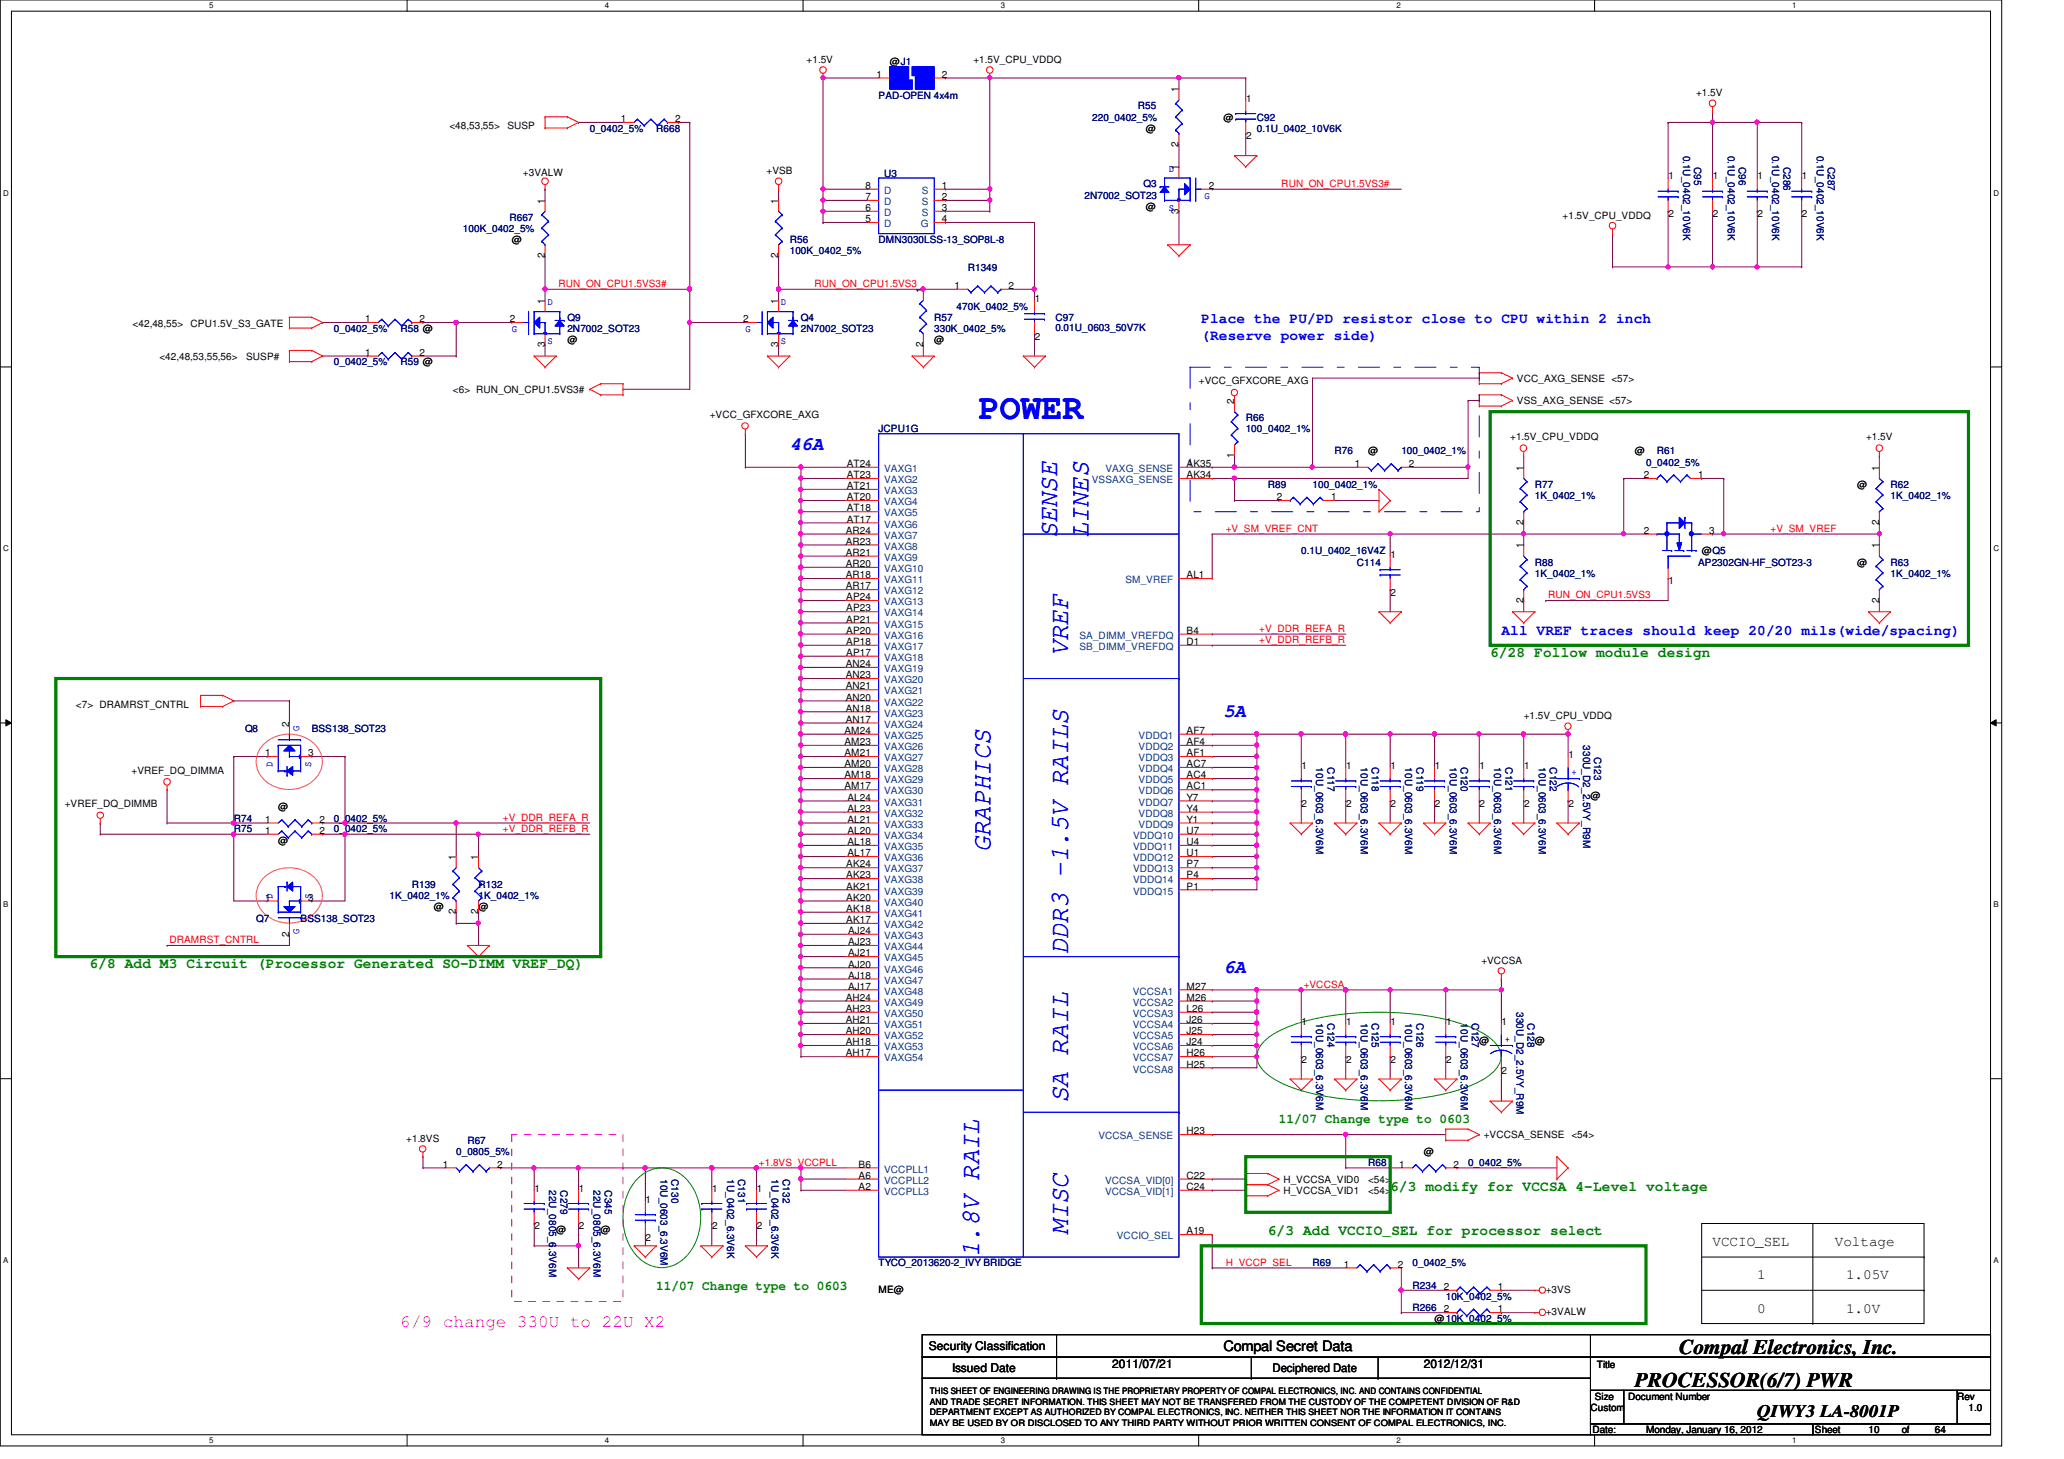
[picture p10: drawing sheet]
<svg xmlns="http://www.w3.org/2000/svg" width="297mm" height="210mm" viewBox="0 0 297 210" stroke-linecap="round" stroke-linejoin="round" font-family="sans-serif">
<defs><g id="words">
<text font-size="5.1" fill="#00f" x="140.9" y="60.3">POWER</text>
<g font-size="3.8" fill="#00f">
<text x="152.1" y="77.5" transform="rotate(-90 152.1 77.5)">SENSE</text>
<text x="156.6" y="77.5" transform="rotate(-90 156.6 77.5)">LINES</text>
<text x="153.7" y="94.4" transform="rotate(-90 153.7 94.4)">VREF</text>
<text x="142.5" y="122.6" transform="rotate(-90 142.5 122.6)">GRAPHICS</text>
<text x="153.7" y="137.3" transform="rotate(-90 153.7 137.3)">DDR3 -1.5V RAILS</text>
<text x="153.7" y="158.7" transform="rotate(-90 153.7 158.7)">SA RAIL</text>
<text x="153.7" y="177.6" transform="rotate(-90 153.7 177.6)">MISC</text>
<text x="140.9" y="180.8" transform="rotate(-90 140.9 180.8)">1.8V RAIL</text>
</g>
<g font-size="3">
<text x="241.7" y="194.7">Compal Electronics, Inc.</text>
<text x="235.3" y="199.6">PROCESSOR(6/7) PWR</text>
</g>
<g font-size="2.7" fill="#00f">
<text x="113.7" y="64.7">46A</text>
<text x="176.1" y="103.2">5A</text>
<text x="176.1" y="140">6A</text>
</g>
<text font-size="2.5" fill="#f0f" x="57.7" y="190.9">6/9 change 330U to 22U X2</text>
<text font-size="2.5" x="252.9" y="203.9">QIWY3 LA-8001P</text>
<g font-size="2.1" fill="#00f">
<text x="172.9" y="46.5">Place the PU/PD resistor close to CPU within 2 inch</text>
<text x="172.9" y="48.9">(Reserve power side)</text>
<text x="216.1" y="91.3">All VREF traces should keep 20/20 mils(wide/spacing)</text>
</g>
<g font-size="2.1" fill="#008000">
<text x="214.5" y="94.5">6/28 Follow module design</text>
<text x="12.9" y="139.3">6/8 Add M3 Circuit (Processor Generated SO-DIMM VREF_DQ)</text>
<text x="200.1" y="171.3">6/3 modify for VCCSA 4-Level voltage</text>
<text x="182.5" y="177.7">6/3 Add VCCIO_SEL for processor select</text>
</g>
<g font-size="2.1">
<text x="246.5" y="179.2">VCCIO_SEL</text>
<text x="264.1" y="179.2">Voltage</text>
<text x="252.9" y="184">1</text>
<text x="265.7" y="184">1.05V</text>
<text x="252.9" y="188.8">0</text>
<text x="265.7" y="188.8">1.0V</text>
<text x="176.1" y="194.4">Compal Secret Data</text>
</g>
<g font-size="1.9" fill="#008000">
<text x="184.1" y="161.6">11/07 Change type to 0603</text>
<text x="94.4" y="185.6">11/07 Change type to 0603</text>
</g>
<g font-size="1.7">
<text x="133.7" y="194.3">Security Classification</text>
<text x="137" y="197.3">Issued Date</text>
<text x="160.1" y="196.8">2011/07/21</text>
<text x="183.1" y="197.4">Deciphered Date</text>
<text x="204.9" y="196.8">2012/12/31</text>
</g>
<g font-size="1.4">
<text x="116.1" y="9.1">+1.5V</text>
<text x="126.1" y="11.2">1</text>
<text x="128.1" y="9.4">@J1</text>
<text x="135.5" y="11.2">2</text>
<text x="140.1" y="9.1">+1.5V_CPU_VDDQ</text>
<text x="89.4" y="17.6">1</text>
<text x="97.2" y="17.6">2</text>
<text x="169.6" y="13.3" transform="rotate(-90 169.6 13.3)">1</text>
<text x="176.1" y="17.4">@</text>
<text x="179.3" y="14.6">1</text>
<text x="244.1" y="13.8">+1.5V</text>
<text x="64.7" y="18.6">&lt;48,53,55&gt;</text>
<text x="73" y="18.6">SUSP</text>
<text x="164.9" y="19">@</text>
<text x="169.6" y="21.1" transform="rotate(-90 169.6 21.1)">2</text>
<text x="179.3" y="20.1">2</text>
<text x="75.3" y="25.4">+3VALW</text>
<text x="78.4" y="29.3" transform="rotate(-90 78.4 29.3)">1</text>
<text x="110.3" y="25.1">+VSB</text>
<text x="112" y="29.3" transform="rotate(-90 112 29.3)">1</text>
<text x="124.5" y="27.2">8</text>
<text x="124.5" y="28.8">7</text>
<text x="135.5" y="27.2">1</text>
<text x="135.5" y="28.8">2</text>
<text x="169.6" y="24.5" transform="rotate(-90 169.6 24.5)">1</text>
<text x="174" y="27.2">2</text>
<text x="240.1" y="25.8">1</text>
<text x="246.5" y="25.8">1</text>
<text x="252.9" y="25.8">1</text>
<text x="259.3" y="25.8">1</text>
<text x="73.7" y="35">@</text>
<text x="124.5" y="30.4">6</text>
<text x="124.5" y="32">5</text>
<text x="135.5" y="30.4">3</text>
<text x="135.5" y="32">4</text>
<text x="164.9" y="30.2">@</text>
<text x="169.6" y="30.7" transform="rotate(-90 169.6 30.7)">3</text>
<text x="224.9" y="31.5">+1.5V_CPU_VDDQ</text>
<text x="240.1" y="31.3">2</text>
<text x="246.5" y="31.3">2</text>
<text x="252.9" y="31.3">2</text>
<text x="259.3" y="31.3">2</text>
<text x="78.4" y="37.1" transform="rotate(-90 78.4 37.1)">2</text>
<text x="112" y="37.1" transform="rotate(-90 112 37.1)">2</text>
<text x="137.4" y="41.6">1</text>
<text x="145.2" y="41.6">2</text>
<text x="19.1" y="47">&lt;42,48,55&gt;</text>
<text x="27.4" y="47">CPU1.5V_S3_GATE</text>
<text x="52.5" y="46.4">1</text>
<text x="60.4" y="46.4">2</text>
<text x="73.4" y="46.4">2</text>
<text x="78.4" y="43.7" transform="rotate(-90 78.4 43.7)">1</text>
<text x="107" y="46.4">2</text>
<text x="112" y="43.7" transform="rotate(-90 112 43.7)">1</text>
<text x="132.8" y="42.1" transform="rotate(-90 132.8 42.1)">1</text>
<text x="148.9" y="43.4">1</text>
<text x="22.9" y="51.8">&lt;42,48,53,55,56&gt;</text>
<text x="35.4" y="51.8">SUSP#</text>
<text x="52.5" y="51.2">1</text>
<text x="60.4" y="51.2">2</text>
<text x="78.4" y="49.9" transform="rotate(-90 78.4 49.9)">3</text>
<text x="81.7" y="49.4">@</text>
<text x="112" y="49.9" transform="rotate(-90 112 49.9)">3</text>
<text x="132.8" y="49.9" transform="rotate(-90 132.8 49.9)">2</text>
<text x="134.4" y="49.4">@</text>
<text x="148.9" y="48.9">2</text>
<text x="65.2" y="56.6">&lt;6&gt; RUN_ON_CPU1.5VS3#</text>
<text x="172.5" y="55.3">+VCC_GFXCORE_AXG</text>
<text x="177.6" y="58.1" transform="rotate(-90 177.6 58.1)">2</text>
<text x="218.3" y="55">VCC_AXG_SENSE &lt;57&gt;</text>
<text x="218.3" y="58.2">VSS_AXG_SENSE &lt;57&gt;</text>
<text x="102.1" y="60.1">+VCC_GFXCORE_AXG</text>
<text x="177.6" y="65.9" transform="rotate(-90 177.6 65.9)">1</text>
<text x="196.9" y="65.4">@</text>
<text x="217.3" y="63.3">+1.5V_CPU_VDDQ</text>
<text x="235.3" y="65.4">@</text>
<text x="268.6" y="63.3">+1.5V</text>
<text x="121.9" y="67.2">AT24</text>
<text x="121.9" y="68.8">AT23</text>
<text x="121.9" y="70.4">AT21</text>
<text x="121.9" y="72">AT20</text>
<text x="170.8" y="68.8">AK34</text>
<text x="170.8" y="67.2">AK35</text>
<text x="183.8" y="72">2</text>
<text x="191.6" y="72">1</text>
<text x="195" y="67.2">1</text>
<text x="202.8" y="67.2">2</text>
<text x="219.2" y="67.7" transform="rotate(-90 219.2 67.7)">1</text>
<text x="236.6" y="68.8">2</text>
<text x="244.4" y="68.8">1</text>
<text x="267.3" y="70.2">@</text>
<text x="270.4" y="67.7" transform="rotate(-90 270.4 67.7)">1</text>
<text x="121.7" y="76.8">AR24</text>
<text x="121.9" y="73.6">AT18</text>
<text x="121.9" y="75.2">AT17</text>
<text x="219.2" y="75.5" transform="rotate(-90 219.2 75.5)">2</text>
<text x="236.6" y="76.8">2</text>
<text x="246" y="76.8">3</text>
<text x="270.4" y="75.5" transform="rotate(-90 270.4 75.5)">2</text>
<text x="121.7" y="78.4">AR23</text>
<text x="121.7" y="80">AR21</text>
<text x="121.7" y="81.6">AR20</text>
<text x="121.7" y="83.2">AR18</text>
<text x="170.8" y="83.2">AL1</text>
<text x="200.1" y="80.2">1</text>
<text x="219.2" y="78.9" transform="rotate(-90 219.2 78.9)">1</text>
<text x="244.9" y="79.8">@Q5</text>
<text x="267.3" y="81.4">@</text>
<text x="270.4" y="78.9" transform="rotate(-90 270.4 78.9)">1</text>
<text x="121.7" y="84.8">AR17</text>
<text x="121.8" y="86.4">AP24</text>
<text x="121.8" y="88">AP23</text>
<text x="121.8" y="89.6">AP21</text>
<text x="200.1" y="85.7">2</text>
<text x="219.2" y="86.7" transform="rotate(-90 219.2 86.7)">2</text>
<text x="240.1" y="84.1">1</text>
<text x="270.4" y="86.7" transform="rotate(-90 270.4 86.7)">2</text>
<text x="121.7" y="96">AN24</text>
<text x="121.8" y="91.2">AP20</text>
<text x="121.8" y="92.8">AP18</text>
<text x="121.8" y="94.4">AP17</text>
<text x="170.8" y="91.2">B4</text>
<text x="170.8" y="92.8">D1</text>
<text x="10.9" y="101.9">&lt;7&gt; DRAMRST_CNTRL</text>
<text x="121.7" y="97.6">AN23</text>
<text x="121.7" y="99.2">AN21</text>
<text x="121.7" y="100.8">AN20</text>
<text x="41.6" y="104.5" transform="rotate(-90 41.6 104.5)">2</text>
<text x="121.5" y="105.6">AM24</text>
<text x="121.5" y="107.2">AM23</text>
<text x="121.7" y="102.4">AN18</text>
<text x="121.7" y="104">AN17</text>
<text x="170.8" y="105.6">AF7</text>
<text x="170.8" y="107.2">AF4</text>
<text x="219.3" y="103.5">+1.5V_CPU_VDDQ</text>
<text x="18.9" y="111.3">+VREF_DQ_DIMMA</text>
<text x="38.1" y="108.8">1</text>
<text x="44.4" y="108.8">3</text>
<text x="121.5" y="108.8">AM21</text>
<text x="121.5" y="110.4">AM20</text>
<text x="121.5" y="112">AM18</text>
<text x="121.5" y="113.6">AM17</text>
<text x="170.8" y="108.8">AF1</text>
<text x="170.8" y="110.4">AC7</text>
<text x="170.8" y="112">AC4</text>
<text x="170.8" y="113.6">AC1</text>
<text x="187.3" y="110.6">1</text>
<text x="193.7" y="110.6">1</text>
<text x="200.1" y="110.6">1</text>
<text x="206.5" y="110.6">1</text>
<text x="212.9" y="110.6">1</text>
<text x="219.3" y="110.6">1</text>
<text x="225.7" y="109">1</text>
<text x="9.3" y="116.1">+VREF_DQ_DIMMB</text>
<text x="38.1" y="120">1</text>
<text x="38.1" y="118.4">1</text>
<text x="40" y="116.6">@</text>
<text x="46" y="120">2</text>
<text x="46" y="118.4">2</text>
<text x="122" y="115.2">AL24</text>
<text x="122" y="116.8">AL23</text>
<text x="122" y="118.4">AL21</text>
<text x="122" y="120">AL20</text>
<text x="170.8" y="115.2">Y7</text>
<text x="170.8" y="116.8">Y4</text>
<text x="170.8" y="118.4">Y1</text>
<text x="170.8" y="120">U7</text>
<text x="187.3" y="116.1">2</text>
<text x="193.7" y="116.1">2</text>
<text x="200.1" y="116.1">2</text>
<text x="206.5" y="116.1">2</text>
<text x="212.9" y="116.1">2</text>
<text x="219.3" y="116.1">2</text>
<text x="225.7" y="116.1">2</text>
<text x="228.9" y="115">@</text>
<text x="40" y="121.4">@</text>
<text x="65.6" y="123.7" transform="rotate(-90 65.6 123.7)">1</text>
<text x="68.8" y="123.7" transform="rotate(-90 68.8 123.7)">1</text>
<text x="121.8" y="124.8">AK24</text>
<text x="122" y="121.6">AL18</text>
<text x="122" y="123.2">AL17</text>
<text x="170.8" y="121.6">U4</text>
<text x="170.8" y="123.2">U1</text>
<text x="170.8" y="124.8">P7</text>
<text x="38.1" y="129.6">1</text>
<text x="44.4" y="129.6">3</text>
<text x="62.4" y="131">@</text>
<text x="65.6" y="131.5" transform="rotate(-90 65.6 131.5)">2</text>
<text x="68.8" y="131.5" transform="rotate(-90 68.8 131.5)">2</text>
<text x="68.9" y="131">@</text>
<text x="121.8" y="126.4">AK23</text>
<text x="121.8" y="128">AK21</text>
<text x="121.8" y="129.6">AK20</text>
<text x="121.8" y="131.2">AK18</text>
<text x="170.8" y="126.4">P4</text>
<text x="170.8" y="128">P1</text>
<text x="41.6" y="134.7" transform="rotate(-90 41.6 134.7)">2</text>
<text x="121.8" y="132.8">AK17</text>
<text x="122" y="134.4">AJ24</text>
<text x="122" y="136">AJ23</text>
<text x="122" y="137.6">AJ21</text>
<text x="121.7" y="144">AH24</text>
<text x="122" y="139.2">AJ20</text>
<text x="122" y="140.8">AJ18</text>
<text x="122" y="142.4">AJ17</text>
<text x="170.8" y="142.4">M27</text>
<text x="170.8" y="144">M26</text>
<text x="213.2" y="138.6">+VCCSA</text>
<text x="121.7" y="145.6">AH23</text>
<text x="121.7" y="147.2">AH21</text>
<text x="121.7" y="148.8">AH20</text>
<text x="170.8" y="145.6">L26</text>
<text x="170.8" y="147.2">J26</text>
<text x="170.8" y="148.8">J25</text>
<text x="187.3" y="147.4">1</text>
<text x="193.7" y="147.4">1</text>
<text x="200.1" y="147.4">1</text>
<text x="208.1" y="147.4">1</text>
<text x="216.1" y="147.4">1</text>
<text x="121.7" y="150.4">AH18</text>
<text x="121.7" y="152">AH17</text>
<text x="170.8" y="150.4">J24</text>
<text x="170.8" y="152">H26</text>
<text x="170.8" y="153.6">H25</text>
<text x="187.3" y="152.9">2</text>
<text x="193.7" y="152.9">2</text>
<text x="200.1" y="152.9">2</text>
<text x="208.1" y="152.9">2</text>
<text x="212.9" y="150.2">@</text>
<text x="216.1" y="154.5">2</text>
<text x="220.9" y="150.2">@</text>
<text x="58.5" y="164.3">+1.8VS</text>
<text x="63.8" y="168">1</text>
<text x="71.5" y="168">2</text>
<text x="123.6" y="168">B6</text>
<text x="170.8" y="163.2">H23</text>
<text x="201.4" y="168">1</text>
<text x="204.9" y="166.2">@</text>
<text x="209.2" y="168">2</text>
<text x="213.5" y="163.8">+VCCSA_SENSE &lt;54&gt;</text>
<text x="76.9" y="171.4">1</text>
<text x="83.3" y="171.4">1</text>
<text x="92.9" y="173">1</text>
<text x="102.5" y="171.4">1</text>
<text x="108.9" y="171.4">1</text>
<text x="123.6" y="169.6">A6</text>
<text x="123.6" y="171.2">A2</text>
<text x="170.8" y="171.2">C24</text>
<text x="170.8" y="169.6">C22</text>
<text x="184.7" y="171.8">H_VCCSA_VID1</text>
<text x="184.7" y="170.2">H_VCCSA_VID0</text>
<text x="196.9" y="171.8">&lt;54&gt;</text>
<text x="196.9" y="170.2">&lt;54&gt;</text>
<text x="76.9" y="176.9">2</text>
<text x="80" y="177.4">@</text>
<text x="83.3" y="176.9">2</text>
<text x="86.4" y="177.4">@</text>
<text x="92.9" y="178.5">2</text>
<text x="102.5" y="176.9">2</text>
<text x="108.9" y="176.9">2</text>
<text x="170.8" y="177.6">A19</text>
<text x="193.4" y="182.4">1</text>
<text x="201.2" y="182.4">2</text>
<text x="207.8" y="185.6">2</text>
<text x="215.6" y="185.6">1</text>
<text x="126.4" y="186">ME@</text>
<text x="206.5" y="190.2">@10K_0402_5%</text>
<text x="207.8" y="188.8">2</text>
<text x="215.6" y="188.8">1</text>
<text x="222.5" y="189.2">+3VALW</text>
<text x="222.5" y="186">+3VS</text>
<text x="229.8" y="196.8">Title</text>
<text x="228.9" y="203">Custom</text>
<text x="229.5" y="201.4">Size</text>
<text x="234.3" y="201.4">Document Number</text>
<text x="281.7" y="201.4">Rev</text>
<text x="283.3" y="203">1.0</text>
<text x="229.2" y="206.2">Date:</text>
<text x="236.9" y="206.2">Monday, January 16, 2012</text>
<text x="261.2" y="206.2">Sheet</text>
<text x="268.9" y="206.2">10</text>
<text x="273.7" y="206.2">of</text>
<text x="278.5" y="206.2">64</text>
</g>
<g font-size="1.4" fill="#000080">
<text x="126.4" y="14.2">PAD-OPEN 4x4m</text>
<text x="157.2" y="17.4">220_0402_5%</text>
<text x="163.7" y="15.7">R55</text>
<text x="180.9" y="17.4">C92</text>
<text x="84.9" y="19">0_0402_5%</text>
<text x="94.4" y="19">R668</text>
<text x="180.9" y="19">0.1U_0402_10V6K</text>
<text x="242.2" y="22.4" transform="rotate(90 242.2 22.4)">0.1U_0402_10V6K</text>
<text x="248.7" y="22.4" transform="rotate(90 248.7 22.4)">0.1U_0402_10V6K</text>
<text x="255.1" y="22.4" transform="rotate(90 255.1 22.4)">0.1U_0402_10V6K</text>
<text x="261.4" y="22.4" transform="rotate(90 261.4 22.4)">0.1U_0402_10V6K</text>
<text x="127.3" y="25.5">U3</text>
<text x="156.1" y="28.6">2N7002_SOT23</text>
<text x="164.5" y="27">Q3</text>
<text x="243.8" y="24" transform="rotate(90 243.8 24)">C95</text>
<text x="250.2" y="24" transform="rotate(90 250.2 24)">C96</text>
<text x="256.7" y="24" transform="rotate(90 256.7 24)">C286</text>
<text x="263.1" y="24" transform="rotate(90 263.1 24)">C287</text>
<text x="66.6" y="33.4">100K_0402_5%</text>
<text x="73.3" y="31.7">R667</text>
<text x="113.7" y="35">R56</text>
<text x="126.4" y="35">DMN3030LSS-13_SOP8L-8</text>
<text x="113.7" y="36.6">100K_0402_5%</text>
<text x="139.3" y="39">R1349</text>
<text x="48" y="47.8">0_0402_5%</text>
<text x="57.7" y="47.8">R58 @</text>
<text x="81.7" y="46.2">Q9</text>
<text x="81.7" y="47.8">2N7002_SOT23</text>
<text x="115.3" y="46.2">Q4</text>
<text x="115.3" y="47.8">2N7002_SOT23</text>
<text x="134.4" y="46.2">R57</text>
<text x="134.4" y="47.8">330K_0402_5%</text>
<text x="137.7" y="44.6">470K_0402_5%</text>
<text x="151.9" y="46.2">C97</text>
<text x="151.9" y="47.6">0.01U_0603_50V7K</text>
<text x="48" y="52.6">0_0402_5%</text>
<text x="57.7" y="52.6">R59 @</text>
<text x="126.4" y="62.2">JCPU1G</text>
<text x="179.3" y="60.6">R66</text>
<text x="179.3" y="62.2">100_0402_1%</text>
<text x="192.1" y="65.4">R76</text>
<text x="201.7" y="65.4">100_0402_1%</text>
<text x="238.5" y="65.4">R61</text>
<text x="182.5" y="70.2">R89</text>
<text x="188.9" y="70.2">100_0402_1%</text>
<text x="220.9" y="70.2">R77</text>
<text x="220.9" y="71.8">1K_0402_1%</text>
<text x="236.9" y="67">0_0402_5%</text>
<text x="272.1" y="70.2">R62</text>
<text x="272.1" y="71.8">1K_0402_1%</text>
<text x="187.3" y="79.8">0.1U_0402_16V4Z</text>
<text x="195.3" y="81.4">C114</text>
<text x="220.9" y="81.4">R88</text>
<text x="220.9" y="83">1K_0402_1%</text>
<text x="244.4" y="81.4">AP2302GN-HF_SOT23-3</text>
<text x="272.1" y="81.4">R63</text>
<text x="272.1" y="83">1K_0402_1%</text>
<text x="35.3" y="105.4">Q8</text>
<text x="44.9" y="105.4">BSS138_SOT23</text>
<text x="227.8" y="107.2" transform="rotate(90 227.8 107.2)">330U_D2_2.5VY_R9M</text>
<text x="189.4" y="110.4" transform="rotate(90 189.4 110.4)">10U_0603_6.3V6M</text>
<text x="191" y="110.4" transform="rotate(90 191 110.4)">C117</text>
<text x="195.8" y="110.4" transform="rotate(90 195.8 110.4)">10U_0603_6.3V6M</text>
<text x="197.4" y="110.4" transform="rotate(90 197.4 110.4)">C118</text>
<text x="202.2" y="110.4" transform="rotate(90 202.2 110.4)">10U_0603_6.3V6M</text>
<text x="203.8" y="110.4" transform="rotate(90 203.8 110.4)">C119</text>
<text x="208.7" y="110.4" transform="rotate(90 208.7 110.4)">10U_0603_6.3V6M</text>
<text x="210.2" y="110.4" transform="rotate(90 210.2 110.4)">C120</text>
<text x="215" y="110.4" transform="rotate(90 215 110.4)">10U_0603_6.3V6M</text>
<text x="216.7" y="110.4" transform="rotate(90 216.7 110.4)">C121</text>
<text x="221.4" y="110.4" transform="rotate(90 221.4 110.4)">10U_0603_6.3V6M</text>
<text x="223.1" y="110.4" transform="rotate(90 223.1 110.4)">C122</text>
<text x="229.4" y="108.8" transform="rotate(90 229.4 108.8)">C123</text>
<text x="33.7" y="119.8">R75</text>
<text x="33.7" y="118.2">R74</text>
<text x="48" y="119.8">0_0402_5%</text>
<text x="48" y="118.2">0_0402_5%</text>
<text x="56" y="129.4">1K_0402_1%</text>
<text x="59.3" y="127.8">R139</text>
<text x="68.9" y="127.8">R132</text>
<text x="68.9" y="129.4">1K_0402_1%</text>
<text x="36.9" y="132.6">Q7</text>
<text x="43.3" y="132.6">BSS138_SOT23</text>
<text x="189.4" y="147.2" transform="rotate(90 189.4 147.2)">10U_0603_6.3V6M</text>
<text x="191" y="147.2" transform="rotate(90 191 147.2)">C124</text>
<text x="195.8" y="147.2" transform="rotate(90 195.8 147.2)">10U_0603_6.3V6M</text>
<text x="197.4" y="147.2" transform="rotate(90 197.4 147.2)">C125</text>
<text x="202.2" y="147.2" transform="rotate(90 202.2 147.2)">10U_0603_6.3V6M</text>
<text x="203.8" y="147.2" transform="rotate(90 203.8 147.2)">C126</text>
<text x="210.2" y="147.2" transform="rotate(90 210.2 147.2)">10U_0603_6.3V6M</text>
<text x="211.8" y="147.2" transform="rotate(90 211.8 147.2)">C127</text>
<text x="218.2" y="145.6" transform="rotate(90 218.2 145.6)">330U_D2_2.5VY_R9M</text>
<text x="219.8" y="147.2" transform="rotate(90 219.8 147.2)">C128</text>
<text x="65.7" y="166.2">0_0805_5%</text>
<text x="67.3" y="164.6">R67</text>
<text x="196.9" y="167.8">R68</text>
<text x="211.3" y="167.8">0_0402_5%</text>
<text x="79" y="171.2" transform="rotate(90 79 171.2)">22U_0805_6.3V6M</text>
<text x="80.6" y="171.2" transform="rotate(90 80.6 171.2)">C279</text>
<text x="85.4" y="171.2" transform="rotate(90 85.4 171.2)">22U_0805_6.3V6M</text>
<text x="87" y="171.2" transform="rotate(90 87 171.2)">C345</text>
<text x="95" y="169.6" transform="rotate(90 95 169.6)">10U_0603_6.3V6M</text>
<text x="96.6" y="169.6" transform="rotate(90 96.6 169.6)">C130</text>
<text x="104.6" y="169.6" transform="rotate(90 104.6 169.6)">1U_0402_6.3V6K</text>
<text x="106.2" y="169.6" transform="rotate(90 106.2 169.6)">C131</text>
<text x="111" y="169.6" transform="rotate(90 111 169.6)">1U_0402_6.3V6K</text>
<text x="112.6" y="169.6" transform="rotate(90 112.6 169.6)">C132</text>
<text x="126.4" y="182.2">TYCO_2013620-2_IVY BRIDGE</text>
<text x="188.9" y="182.2">R69</text>
<text x="203.3" y="182.2">0_0402_5%</text>
<text x="203.3" y="185.4">R234</text>
<text x="203.3" y="188.6">R266</text>
<text x="208.1" y="187">10K_0402_5%</text>
</g>
<g font-size="1.4" fill="#004080">
<text x="127.3" y="27.9">D</text>
<text x="127.3" y="29.5">D</text>
<text x="132.7" y="27.9">S</text>
<text x="132.7" y="29.5">S</text>
<text x="127.3" y="31.1">D</text>
<text x="127.3" y="32.7">D</text>
<text x="132.5" y="32.7">G</text>
<text x="132.7" y="31.1">S</text>
<text x="127.3" y="67.9">VAXG1</text>
<text x="127.3" y="69.5">VAXG2</text>
<text x="127.3" y="71.1">VAXG3</text>
<text x="157.1" y="69.5">VSSAXG_SENSE</text>
<text x="159.1" y="67.9">VAXG_SENSE</text>
<text x="127.3" y="72.7">VAXG4</text>
<text x="127.3" y="74.3">VAXG5</text>
<text x="127.3" y="75.9">VAXG6</text>
<text x="127.3" y="77.5">VAXG7</text>
<text x="127.3" y="79.1">VAXG8</text>
<text x="127.3" y="80.7">VAXG9</text>
<text x="127.3" y="82.3">VAXG10</text>
<text x="127.3" y="83.9">VAXG11</text>
<text x="162" y="83.9">SM_VREF</text>
<text x="127.3" y="85.5">VAXG12</text>
<text x="127.3" y="87.1">VAXG13</text>
<text x="127.3" y="88.7">VAXG14</text>
<text x="127.3" y="90.3">VAXG15</text>
<text x="127.3" y="91.9">VAXG16</text>
<text x="127.3" y="93.5">VAXG17</text>
<text x="127.3" y="95.1">VAXG18</text>
<text x="155.4" y="91.9">SA_DIMM_VREFDQ</text>
<text x="155.4" y="93.5">SB_DIMM_VREFDQ</text>
<text x="127.3" y="96.7">VAXG19</text>
<text x="127.3" y="98.3">VAXG20</text>
<text x="127.3" y="99.9">VAXG21</text>
<text x="127.3" y="101.5">VAXG22</text>
<text x="127.3" y="103.1">VAXG23</text>
<text x="127.3" y="104.7">VAXG24</text>
<text x="127.3" y="106.3">VAXG25</text>
<text x="127.3" y="107.9">VAXG26</text>
<text x="163.9" y="106.3">VDDQ1</text>
<text x="163.9" y="107.9">VDDQ2</text>
<text x="127.3" y="109.5">VAXG27</text>
<text x="127.3" y="111.1">VAXG28</text>
<text x="127.3" y="112.7">VAXG29</text>
<text x="163.9" y="109.5">VDDQ3</text>
<text x="163.9" y="111.1">VDDQ4</text>
<text x="163.9" y="112.7">VDDQ5</text>
<text x="127.3" y="114.3">VAXG30</text>
<text x="127.3" y="115.9">VAXG31</text>
<text x="127.3" y="117.5">VAXG32</text>
<text x="127.3" y="119.1">VAXG33</text>
<text x="163.9" y="114.3">VDDQ6</text>
<text x="163.9" y="115.9">VDDQ7</text>
<text x="163.9" y="117.5">VDDQ8</text>
<text x="163.9" y="119.1">VDDQ9</text>
<text x="127.3" y="120.7">VAXG34</text>
<text x="127.3" y="122.3">VAXG35</text>
<text x="127.3" y="123.9">VAXG36</text>
<text x="127.3" y="125.5">VAXG37</text>
<text x="163.1" y="122.3">VDDQ11</text>
<text x="163.1" y="123.9">VDDQ12</text>
<text x="163.1" y="125.5">VDDQ13</text>
<text x="163.1" y="120.7">VDDQ10</text>
<text x="127.3" y="127.1">VAXG38</text>
<text x="127.3" y="128.7">VAXG39</text>
<text x="127.3" y="130.3">VAXG40</text>
<text x="127.3" y="131.9">VAXG41</text>
<text x="163.1" y="127.1">VDDQ14</text>
<text x="163.1" y="128.7">VDDQ15</text>
<text x="127.3" y="133.5">VAXG42</text>
<text x="127.3" y="135.1">VAXG43</text>
<text x="127.3" y="136.7">VAXG44</text>
<text x="127.3" y="138.3">VAXG45</text>
<text x="127.3" y="139.9">VAXG46</text>
<text x="127.3" y="141.5">VAXG47</text>
<text x="127.3" y="143.1">VAXG48</text>
<text x="163" y="143.1">VCCSA1</text>
<text x="127.3" y="144.7">VAXG49</text>
<text x="127.3" y="146.3">VAXG50</text>
<text x="127.3" y="147.9">VAXG51</text>
<text x="127.3" y="149.5">VAXG52</text>
<text x="163" y="144.7">VCCSA2</text>
<text x="163" y="146.3">VCCSA3</text>
<text x="163" y="147.9">VCCSA4</text>
<text x="163" y="149.5">VCCSA5</text>
<text x="127.3" y="151.1">VAXG53</text>
<text x="127.3" y="152.7">VAXG54</text>
<text x="163" y="151.1">VCCSA6</text>
<text x="163" y="152.7">VCCSA7</text>
<text x="163" y="154.3">VCCSA8</text>
<text x="158.1" y="163.9">VCCSA_SENSE</text>
<text x="127.3" y="168.7">VCCPLL1</text>
<text x="127.3" y="170.3">VCCPLL2</text>
<text x="127.3" y="171.9">VCCPLL3</text>
<text x="159" y="171.9">VCCSA_VID[1]</text>
<text x="159" y="170.3">VCCSA_VID[0]</text>
<text x="160.7" y="178.3">VCCIO_SEL</text>
</g>
<g font-size="1.4" fill="#00f">
<text x="168.2" y="24.7">D</text>
<text x="173.4" y="28.6">G</text>
<text x="168.2" y="30.3">S</text>
<text x="73.7" y="47.8">G</text>
<text x="78.8" y="43.9">D</text>
<text x="107.3" y="47.8">G</text>
<text x="112.4" y="43.9">D</text>
<text x="78.8" y="49.5">S</text>
<text x="112.4" y="49.5">S</text>
<text x="43" y="105.2" transform="rotate(-90 43 105.2)">G</text>
<text x="39.2" y="110.3" transform="rotate(-90 39.2 110.3)">D</text>
<text x="44.8" y="110.3" transform="rotate(-90 44.8 110.3)">S</text>
<text x="226.1" y="111.5">+</text>
<text x="39.2" y="129.3" transform="rotate(-90 39.2 129.3)">D</text>
<text x="44.8" y="129.3" transform="rotate(-90 44.8 129.3)">S</text>
<text x="43" y="134.4" transform="rotate(-90 43 134.4)">G</text>
<text x="216.6" y="149.9">+</text>
</g>
<g font-size="1.4" fill="#f00">
<text x="184.4" y="26.9">RUN_ON_CPU1.5VS3#</text>
<text x="80.4" y="41.3">RUN_ON_CPU1.5VS3#</text>
<text x="117.2" y="41.3">RUN_ON_CPU1.5VS3</text>
<text x="176.4" y="76.5">+V_SM_VREF_CNT</text>
<text x="254.8" y="76.5">+V_SM_VREF</text>
<text x="222.8" y="86.1">RUN_ON_CPU1.5VS3</text>
<text x="181.2" y="90.9">+V_DDR_REFA_R</text>
<text x="181.2" y="92.5">+V_DDR_REFB_R</text>
<text x="72.4" y="118.1">+V_DDR_REFA_R</text>
<text x="72.4" y="119.7">+V_DDR_REFB_R</text>
<text x="24.4" y="135.7">DRAMRST_CNTRL</text>
<text x="187.6" y="142.1">+VCCSA</text>
<text x="109.2" y="167.7">+1.8VS_VCCPLL</text>
<text x="176.4" y="182.1">H_VCCP_SEL</text>
</g>
<g font-size="1.3">
<text x="133.8" y="203.6">DEPARTMENT EXCEPT AS AUTHORIZED BY COMPAL ELECTRONICS, INC. NEITHER THIS SHEET NOR THE INFORMATION IT CONTAINS</text>
<text x="133.8" y="200.6">THIS SHEET OF ENGINEERING DRAWING IS THE PROPRIETARY PROPERTY OF COMPAL ELECTRONICS, INC. AND CONTAINS CONFIDENTIAL</text>
<text x="133.8" y="202.1">AND TRADE SECRET INFORMATION. THIS SHEET MAY NOT BE TRANSFERED FROM THE CUSTODY OF THE COMPETENT DIVISION OF R&amp;D</text>
<text x="133.8" y="205.1">MAY BE USED BY OR DISCLOSED TO ANY THIRD PARTY WITHOUT PRIOR WRITTEN CONSENT OF COMPAL ELECTRONICS, INC.</text>
</g>
<g font-size="1.1">
<text x="30.1" y="1.1">5</text>
<text x="87" y="1.1">4</text>
<text x="144" y="1.1">3</text>
<text x="201" y="1.1">2</text>
<text x="257.9" y="1.1">1</text>
<text x=".5" y="28.2">D</text>
<text x="286.9" y="28.2">D</text>
<text x=".5" y="79.3">C</text>
<text x="286.9" y="79.3">C</text>
<text x=".5" y="130.6">B</text>
<text x="286.9" y="130.6">B</text>
<text x=".5" y="181.7">A</text>
<text x="286.9" y="181.7">A</text>
<text x="30.1" y="207.6">5</text>
<text x="87" y="207.6">4</text>
<text x="144" y="207.6">3</text>
<text x="201" y="207.6">2</text>
<text x="257.9" y="207.6">1</text>
</g>
</g></defs>
<path d="M0 0h288.1v208h-288.1zM1.6 1.6h284.9v204.8h-284.9z" fill="none" stroke="#000" stroke-width=".14"/>
<g fill="#fff">
<path d="M30.1 .2h.6v1.2h-.6z"/>
<path d="M30.1 206.6h.6v1.2h-.6z"/>
</g>
<path d="M58.6 0v1.6M58.6 206.4v1.6" fill="none" stroke="#000" stroke-width=".14"/>
<g fill="#fff">
<path d="M87 .2h.6v1.2h-.6z"/>
<path d="M87 206.6h.6v1.2h-.6z"/>
</g>
<path d="M115.6 0v1.6M115.6 206.4v1.6" fill="none" stroke="#000" stroke-width=".14"/>
<g fill="#fff">
<path d="M144 .2h.6v1.2h-.6z"/>
<path d="M144 206.6h.6v1.2h-.6z"/>
</g>
<path d="M172.5 0v1.6M172.5 206.4v1.6" fill="none" stroke="#000" stroke-width=".14"/>
<g fill="#fff">
<path d="M201 .2h.5v1.2h-.5z"/>
<path d="M201 206.6h.5v1.2h-.5z"/>
</g>
<path d="M229.5 0v1.6M229.5 206.4v1.6" fill="none" stroke="#000" stroke-width=".14"/>
<g fill="#fff">
<path d="M257.9 .2h.6v1.2h-.6z"/>
<path d="M257.9 206.6h.6v1.2h-.6z"/>
<path d="M.5 27.2h.7v1.2h-.7z"/>
<path d="M286.9 27.2h.8v1.2h-.8z"/>
<path d="M.5 78.4h.7v1.1h-.7z"/>
<path d="M286.9 78.4h.8v1.1h-.8z"/>
</g>
<path d="M0 52.8h1.6M286.5 52.8h1.6" fill="none" stroke="#000" stroke-width=".14"/>
<g fill="#fff">
<path d="M.5 129.6h.7v1.2h-.7z"/>
<path d="M286.9 129.6h.7v1.2h-.7z"/>
</g>
<path d="M0 104h1.6M.8 103.5l.8 .5-.8 .4zM286.5 104l.8-.5v.9zM286.5 104h1.6" fill="none" stroke="#000" stroke-width=".14"/>
<path d="M.8 103.5l.8 .5-.8 .4zM286.5 104l.8-.5v.9z" fill="#000"/>
<g fill="#fff">
<path d="M.5 180.8h.7v1.1h-.7z"/>
<path d="M286.9 180.8h.7v1.1h-.7z"/>
</g>
<path d="M0 155.2h1.6M286.5 155.2h1.6" fill="none" stroke="#000" stroke-width=".14"/>
<path d="M180.9 118.4h.1M180.9 118.4v1.6" fill="none" stroke="#800040" stroke-width=".14"/>
<circle cx="180.8" cy="118.4" r=".3" fill="#f0f"/>
<circle cx="180.8" cy="118.4" r=".3" fill="none" stroke="#f0f" stroke-width=".14"/>
<path d="M193.7 105.6h.1M193.7 105.6h6.4M200.1 115.2h.1M200.1 105.6h.1M200.1 105.6v4.8M200.1 115.2v3.2M225.7 115.2h.1M225.7 115.2v3.2" fill="none" stroke="#800040" stroke-width=".14"/>
<circle cx="200.1" cy="105.6" r=".31" fill="#f0f"/>
<circle cx="200.1" cy="105.6" r=".31" fill="none" stroke="#f0f" stroke-width=".14"/>
<path d="M219.3 105.6h.1M219.3 105.6v4.8" fill="none" stroke="#800040" stroke-width=".14"/>
<circle cx="219.2" cy="105.6" r=".31" fill="#f0f"/>
<circle cx="219.2" cy="105.6" r=".31" fill="none" stroke="#f0f" stroke-width=".14"/>
<path d="M200.1 105.6h.1M200.1 105.6h6.4M206.5 105.6h.1M206.5 105.6v4.8M219.3 115.2h.1M219.3 105.6h.1M219.3 115.2v3.2M219.3 105.6h6.4" fill="none" stroke="#800040" stroke-width=".14"/>
<circle cx="206.4" cy="105.6" r=".31" fill="#f0f"/>
<circle cx="206.4" cy="105.6" r=".31" fill="none" stroke="#f0f" stroke-width=".14"/>
<g fill="none" stroke="#800040" stroke-width=".14">
<path d="M174.5 108.8h.1M174.5 113.6h.1M174.5 115.2h.1M174.5 107.2h.1M174.5 116.8h.1M174.5 108.8h6.4M174.5 113.6h6.4M174.5 115.2h6.4M174.5 107.2h6.4M174.5 116.8h6.4M206.5 115.2h.1M206.5 115.2v3.2"/>
<path d="M174.5 120h.1M174.5 120h6.4"/>
</g>
<circle cx="180.8" cy="120" r=".3" fill="#f0f"/>
<circle cx="180.8" cy="120" r=".3" fill="none" stroke="#f0f" stroke-width=".14"/>
<path d="M174.5 118.4h.1M174.5 118.4h6.4M180.9 105.6h.1M180.9 115.2h.1M180.9 105.6v1.6M180.9 115.2v1.6" fill="none" stroke="#800040" stroke-width=".14"/>
<circle cx="180.8" cy="115.2" r=".3" fill="#f0f"/>
<circle cx="180.8" cy="115.2" r=".3" fill="none" stroke="#f0f" stroke-width=".14"/>
<path d="M180.9 113.6h.1M180.9 113.6v1.6" fill="none" stroke="#800040" stroke-width=".14"/>
<circle cx="180.8" cy="113.6" r=".31" fill="#f0f"/>
<circle cx="180.8" cy="113.6" r=".31" fill="none" stroke="#f0f" stroke-width=".14"/>
<path d="M180.9 112h.1M180.9 112v1.6" fill="none" stroke="#800040" stroke-width=".14"/>
<circle cx="180.8" cy="112" r=".3" fill="#f0f"/>
<circle cx="180.8" cy="112" r=".3" fill="none" stroke="#f0f" stroke-width=".14"/>
<path d="M180.9 108.8h.1M180.9 108.8v1.6" fill="none" stroke="#800040" stroke-width=".14"/>
<circle cx="180.8" cy="108.8" r=".3" fill="#f0f"/>
<circle cx="180.8" cy="108.8" r=".3" fill="none" stroke="#f0f" stroke-width=".14"/>
<path d="M180.9 110.4h.1M180.9 110.4v1.6" fill="none" stroke="#800040" stroke-width=".14"/>
<circle cx="180.8" cy="110.4" r=".3" fill="#f0f"/>
<circle cx="180.8" cy="110.4" r=".3" fill="none" stroke="#f0f" stroke-width=".14"/>
<path d="M180.9 116.8h.1M180.9 116.8v1.6M174.5 124.8h.1M174.5 123.2h.1M174.5 124.8h6.4M174.5 123.2h6.4" fill="none" stroke="#800040" stroke-width=".14"/>
<circle cx="180.8" cy="116.8" r=".3" fill="#f0f"/>
<circle cx="180.8" cy="116.8" r=".3" fill="none" stroke="#f0f" stroke-width=".14"/>
<path d="M180.9 107.2h.1M180.9 107.2v1.6" fill="none" stroke="#800040" stroke-width=".14"/>
<circle cx="180.8" cy="107.2" r=".3" fill="#f0f"/>
<circle cx="180.8" cy="107.2" r=".3" fill="none" stroke="#f0f" stroke-width=".14"/>
<path d="M174.5 110.4h.1M174.5 112h.1M174.5 110.4h6.4M174.5 112h6.4M180.9 121.6h.1M180.9 124.8h.1M180.9 121.6v1.6M180.9 124.8v1.6" fill="none" stroke="#800040" stroke-width=".14"/>
<circle cx="180.8" cy="124.8" r=".3" fill="#f0f"/>
<circle cx="180.8" cy="124.8" r=".3" fill="none" stroke="#f0f" stroke-width=".14"/>
<path d="M180.9 123.2h.1M180.9 123.2v1.6" fill="none" stroke="#800040" stroke-width=".14"/>
<circle cx="180.8" cy="123.2" r=".3" fill="#f0f"/>
<circle cx="180.8" cy="123.2" r=".3" fill="none" stroke="#f0f" stroke-width=".14"/>
<path d="M180.9 120h.1M180.9 126.4h.1M180.9 120v1.6M180.9 126.4v1.6" fill="none" stroke="#800040" stroke-width=".14"/>
<circle cx="180.8" cy="126.4" r=".3" fill="#f0f"/>
<circle cx="180.8" cy="126.4" r=".3" fill="none" stroke="#f0f" stroke-width=".14"/>
<path d="M174.5 121.6h.1M174.5 121.6h6.4" fill="none" stroke="#800040" stroke-width=".14"/>
<circle cx="180.8" cy="121.6" r=".31" fill="#f0f"/>
<circle cx="180.8" cy="121.6" r=".31" fill="none" stroke="#f0f" stroke-width=".14"/>
<path d="M180.9 105.6h.1M180.9 105.6h6.4M174.5 126.4h.1M174.5 128h.1M174.5 126.4h6.4M174.5 128h6.4" fill="none" stroke="#800040" stroke-width=".14"/>
<circle cx="187.2" cy="105.6" r=".31" fill="#f0f"/>
<circle cx="187.2" cy="105.6" r=".31" fill="none" stroke="#f0f" stroke-width=".14"/>
<path d="M174.5 105.6h.1M174.5 105.6h6.4" fill="none" stroke="#800040" stroke-width=".14"/>
<circle cx="180.8" cy="105.6" r=".31" fill="#f0f"/>
<circle cx="180.8" cy="105.6" r=".31" fill="none" stroke="#f0f" stroke-width=".14"/>
<path d="M187.3 115.2h.1M187.3 105.6h.1M187.3 105.6v4.8M187.3 115.2v3.2" fill="none" stroke="#800040" stroke-width=".14"/>
<circle cx="187.2" cy="105.6" r=".31" fill="#f0f"/>
<circle cx="187.2" cy="105.6" r=".31" fill="none" stroke="#f0f" stroke-width=".14"/>
<path d="M225.7 105.6h.1M225.7 105.6v3.2" fill="none" stroke="#800040" stroke-width=".14"/>
<circle cx="225.7" cy="105.6" r=".32" fill="#f0f"/>
<circle cx="225.7" cy="105.6" r=".32" fill="none" stroke="#f0f" stroke-width=".14"/>
<path d="M206.5 105.6h.1M206.5 105.6h6.4M212.9 105.6h.1M212.9 105.6v4.8" fill="none" stroke="#800040" stroke-width=".14"/>
<circle cx="212.8" cy="105.6" r=".31" fill="#f0f"/>
<circle cx="212.8" cy="105.6" r=".31" fill="none" stroke="#f0f" stroke-width=".14"/>
<path d="M187.3 105.6h.1M187.3 105.6h6.4M193.7 105.6h.1M193.7 105.6v4.8M212.9 115.2h.1M212.9 115.2v3.2" fill="none" stroke="#800040" stroke-width=".14"/>
<circle cx="193.6" cy="105.6" r=".32" fill="#f0f"/>
<circle cx="193.6" cy="105.6" r=".32" fill="none" stroke="#f0f" stroke-width=".14"/>
<path d="M115.3 78.4h.1M115.3 78.4h6.4M115.3 94.4h.1M115.3 94.4v1.6M193.7 115.2h.1M193.7 115.2v3.2" fill="none" stroke="#800040" stroke-width=".14"/>
<circle cx="115.2" cy="94.4" r=".3" fill="#f0f"/>
<circle cx="115.2" cy="94.4" r=".3" fill="none" stroke="#f0f" stroke-width=".14"/>
<path d="M115.3 76.8h.1M115.3 70.4h.1M115.3 76.8h6.4M115.3 70.4h6.4M115.3 92.8h.1M115.3 92.8v1.6" fill="none" stroke="#800040" stroke-width=".14"/>
<circle cx="115.2" cy="92.8" r=".3" fill="#f0f"/>
<circle cx="115.2" cy="92.8" r=".3" fill="none" stroke="#f0f" stroke-width=".14"/>
<path d="M115.3 75.2h.1M115.3 75.2h6.4M115.3 81.6h.1M115.3 80h.1M115.3 81.6h6.4M115.3 80v1.6" fill="none" stroke="#800040" stroke-width=".14"/>
<circle cx="115.2" cy="80" r=".3" fill="#f0f"/>
<circle cx="115.2" cy="80" r=".3" fill="none" stroke="#f0f" stroke-width=".14"/>
<path d="M115.3 81.6h.1M115.3 81.6v1.6" fill="none" stroke="#800040" stroke-width=".14"/>
<circle cx="115.2" cy="81.6" r=".31" fill="#f0f"/>
<circle cx="115.2" cy="81.6" r=".31" fill="none" stroke="#f0f" stroke-width=".14"/>
<path d="M115.3 68.8h.1M115.3 68.8v1.6" fill="none" stroke="#800040" stroke-width=".14"/>
<circle cx="115.2" cy="68.8" r=".3" fill="#f0f"/>
<circle cx="115.2" cy="68.8" r=".3" fill="none" stroke="#f0f" stroke-width=".14"/>
<path d="M115.3 70.4h.1M115.3 70.4v1.6" fill="none" stroke="#800040" stroke-width=".14"/>
<circle cx="115.2" cy="70.4" r=".3" fill="#f0f"/>
<circle cx="115.2" cy="70.4" r=".3" fill="none" stroke="#f0f" stroke-width=".14"/>
<path d="M115.3 73.6h.1M115.3 73.6v1.6" fill="none" stroke="#800040" stroke-width=".14"/>
<circle cx="115.2" cy="73.6" r=".31" fill="#f0f"/>
<circle cx="115.2" cy="73.6" r=".31" fill="none" stroke="#f0f" stroke-width=".14"/>
<path d="M115.3 75.2h.1M115.3 75.2v1.6" fill="none" stroke="#800040" stroke-width=".14"/>
<circle cx="115.2" cy="75.2" r=".3" fill="#f0f"/>
<circle cx="115.2" cy="75.2" r=".3" fill="none" stroke="#f0f" stroke-width=".14"/>
<path d="M115.3 97.6h.1M115.3 97.6v1.6" fill="none" stroke="#800040" stroke-width=".14"/>
<circle cx="115.2" cy="97.6" r=".31" fill="#f0f"/>
<circle cx="115.2" cy="97.6" r=".31" fill="none" stroke="#f0f" stroke-width=".14"/>
<path d="M115.3 72h.1M115.3 72v1.6" fill="none" stroke="#800040" stroke-width=".14"/>
<circle cx="115.2" cy="72" r=".3" fill="#f0f"/>
<circle cx="115.2" cy="72" r=".3" fill="none" stroke="#f0f" stroke-width=".14"/>
<path d="M115.3 96h.1M115.3 96v1.6" fill="none" stroke="#800040" stroke-width=".14"/>
<circle cx="115.2" cy="96" r=".3" fill="#f0f"/>
<circle cx="115.2" cy="96" r=".3" fill="none" stroke="#f0f" stroke-width=".14"/>
<path d="M115.3 99.2h.1M115.3 99.2v1.6" fill="none" stroke="#800040" stroke-width=".14"/>
<circle cx="115.2" cy="99.2" r=".3" fill="#f0f"/>
<circle cx="115.2" cy="99.2" r=".3" fill="none" stroke="#f0f" stroke-width=".14"/>
<path d="M115.3 91.2h.1M115.3 91.2v1.6" fill="none" stroke="#800040" stroke-width=".14"/>
<circle cx="115.2" cy="91.2" r=".3" fill="#f0f"/>
<circle cx="115.2" cy="91.2" r=".3" fill="none" stroke="#f0f" stroke-width=".14"/>
<path d="M115.3 76.8h.1M115.3 76.8v1.6" fill="none" stroke="#800040" stroke-width=".14"/>
<circle cx="115.2" cy="76.8" r=".3" fill="#f0f"/>
<circle cx="115.2" cy="76.8" r=".3" fill="none" stroke="#f0f" stroke-width=".14"/>
<path d="M115.3 78.4h.1M115.3 78.4v1.6" fill="none" stroke="#800040" stroke-width=".14"/>
<circle cx="115.2" cy="78.4" r=".3" fill="#f0f"/>
<circle cx="115.2" cy="78.4" r=".3" fill="none" stroke="#f0f" stroke-width=".14"/>
<path d="M115.3 100.8h.1M115.3 100.8v1.6" fill="none" stroke="#800040" stroke-width=".14"/>
<circle cx="115.2" cy="100.8" r=".3" fill="#f0f"/>
<circle cx="115.2" cy="100.8" r=".3" fill="none" stroke="#f0f" stroke-width=".14"/>
<path d="M115.3 88h.1M115.3 88v1.6" fill="none" stroke="#800040" stroke-width=".14"/>
<circle cx="115.2" cy="88" r=".3" fill="#f0f"/>
<circle cx="115.2" cy="88" r=".3" fill="none" stroke="#f0f" stroke-width=".14"/>
<path d="M115.3 83.2h.1M115.3 83.2v1.6" fill="none" stroke="#800040" stroke-width=".14"/>
<circle cx="115.2" cy="83.2" r=".3" fill="#f0f"/>
<circle cx="115.2" cy="83.2" r=".3" fill="none" stroke="#f0f" stroke-width=".14"/>
<path d="M115.3 86.4h.1M115.3 86.4v1.6" fill="none" stroke="#800040" stroke-width=".14"/>
<circle cx="115.2" cy="86.4" r=".3" fill="#f0f"/>
<circle cx="115.2" cy="86.4" r=".3" fill="none" stroke="#f0f" stroke-width=".14"/>
<path d="M115.3 67.2h.1M115.3 73.6h.1M115.3 72h.1M115.3 67.2v1.6M115.3 73.6h6.4M115.3 72h6.4M115.3 84.8h.1M115.3 89.6h.1M115.3 84.8v1.6M115.3 89.6v1.6" fill="none" stroke="#800040" stroke-width=".14"/>
<circle cx="115.2" cy="89.6" r=".31" fill="#f0f"/>
<circle cx="115.2" cy="89.6" r=".31" fill="none" stroke="#f0f" stroke-width=".14"/>
<path d="M115.3 68.8h.1M115.3 67.2h.1M115.3 68.8h6.4M115.3 67.2h6.4" fill="none" stroke="#800040" stroke-width=".14"/>
<circle cx="115.2" cy="67.2" r=".3" fill="#f0f"/>
<circle cx="115.2" cy="67.2" r=".3" fill="none" stroke="#f0f" stroke-width=".14"/>
<path d="M115.3 97.6h.1M115.3 94.4h.1M115.3 88h.1M115.3 84.8h.1M115.3 97.6h6.4M115.3 94.4h6.4M115.3 88h6.4M115.3 84.8h6.4" fill="none" stroke="#800040" stroke-width=".14"/>
<circle cx="115.2" cy="84.8" r=".3" fill="#f0f"/>
<circle cx="115.2" cy="84.8" r=".3" fill="none" stroke="#f0f" stroke-width=".14"/>
<path d="M115.3 102.4h.1M115.3 102.4h6.4" fill="none" stroke="#800040" stroke-width=".14"/>
<circle cx="115.2" cy="102.4" r=".3" fill="#f0f"/>
<circle cx="115.2" cy="102.4" r=".3" fill="none" stroke="#f0f" stroke-width=".14"/>
<g fill="none" stroke="#800040" stroke-width=".14">
<path d="M115.3 99.2h.1M115.3 96h.1M115.3 86.4h.1M115.3 92.8h.1M115.3 91.2h.1M115.3 83.2h.1M115.3 80h.1M115.3 89.6h.1M115.3 99.2h6.4M115.3 96h6.4M115.3 86.4h6.4M115.3 92.8h6.4"/>
<path d="M115.3 91.2h6.4M115.3 83.2h6.4M115.3 80h6.4M115.3 89.6h6.4M115.3 100.8h.1M115.3 115.2h.1M115.3 112h.1M115.3 110.4h.1M115.3 100.8h6.4M115.3 115.2h6.4M115.3 112h6.4M115.3 110.4v1.6"/>
</g>
<circle cx="115.2" cy="110.4" r=".3" fill="#f0f"/>
<circle cx="115.2" cy="110.4" r=".3" fill="none" stroke="#f0f" stroke-width=".14"/>
<path d="M115.3 107.2h.1M115.3 118.4h.1M115.3 107.2h6.4M115.3 118.4v1.6" fill="none" stroke="#800040" stroke-width=".14"/>
<circle cx="115.2" cy="118.4" r=".3" fill="#f0f"/>
<circle cx="115.2" cy="118.4" r=".3" fill="none" stroke="#f0f" stroke-width=".14"/>
<path d="M115.3 107.2h.1M115.3 107.2v1.6" fill="none" stroke="#800040" stroke-width=".14"/>
<circle cx="115.2" cy="107.2" r=".3" fill="#f0f"/>
<circle cx="115.2" cy="107.2" r=".3" fill="none" stroke="#f0f" stroke-width=".14"/>
<path d="M115.3 105.6h.1M115.3 105.6v1.6" fill="none" stroke="#800040" stroke-width=".14"/>
<circle cx="115.2" cy="105.6" r=".31" fill="#f0f"/>
<circle cx="115.2" cy="105.6" r=".31" fill="none" stroke="#f0f" stroke-width=".14"/>
<path d="M115.3 108.8h.1M115.3 108.8v1.6" fill="none" stroke="#800040" stroke-width=".14"/>
<circle cx="115.2" cy="108.8" r=".3" fill="#f0f"/>
<circle cx="115.2" cy="108.8" r=".3" fill="none" stroke="#f0f" stroke-width=".14"/>
<path d="M115.3 118.4h.1M115.3 113.6h.1M115.3 108.8h.1M115.3 118.4h6.4M115.3 113.6h6.4M115.3 108.8h6.4M115.3 120h.1M115.3 120v1.6" fill="none" stroke="#800040" stroke-width=".14"/>
<circle cx="115.2" cy="120" r=".3" fill="#f0f"/>
<circle cx="115.2" cy="120" r=".3" fill="none" stroke="#f0f" stroke-width=".14"/>
<path d="M115.3 116.8h.1M115.3 116.8v1.6" fill="none" stroke="#800040" stroke-width=".14"/>
<circle cx="115.2" cy="116.8" r=".3" fill="#f0f"/>
<circle cx="115.2" cy="116.8" r=".3" fill="none" stroke="#f0f" stroke-width=".14"/>
<path d="M115.3 113.6h.1M115.3 113.6v1.6" fill="none" stroke="#800040" stroke-width=".14"/>
<circle cx="115.2" cy="113.6" r=".31" fill="#f0f"/>
<circle cx="115.2" cy="113.6" r=".31" fill="none" stroke="#f0f" stroke-width=".14"/>
<path d="M115.3 112h.1M115.3 112v1.6M115.3 121.6h.1M115.3 121.6v1.6" fill="none" stroke="#800040" stroke-width=".14"/>
<circle cx="115.2" cy="112" r=".3" fill="#f0f"/>
<circle cx="115.2" cy="112" r=".3" fill="none" stroke="#f0f" stroke-width=".14"/>
<path d="M115.3 115.2h.1M115.3 115.2v1.6" fill="none" stroke="#800040" stroke-width=".14"/>
<circle cx="115.2" cy="115.2" r=".3" fill="#f0f"/>
<circle cx="115.2" cy="115.2" r=".3" fill="none" stroke="#f0f" stroke-width=".14"/>
<path d="M115.3 104h.1M115.3 104h6.4" fill="none" stroke="#800040" stroke-width=".14"/>
<circle cx="115.2" cy="104" r=".3" fill="#f0f"/>
<circle cx="115.2" cy="104" r=".3" fill="none" stroke="#f0f" stroke-width=".14"/>
<path d="M115.3 121.6h.1M115.3 121.6h6.4" fill="none" stroke="#800040" stroke-width=".14"/>
<circle cx="115.2" cy="121.6" r=".31" fill="#f0f"/>
<circle cx="115.2" cy="121.6" r=".31" fill="none" stroke="#f0f" stroke-width=".14"/>
<g fill="none" stroke="#800040" stroke-width=".14">
<path d="M115.3 110.4h.1M115.3 104h.1M115.3 102.4h.1M115.3 116.8h.1M115.3 105.6h.1M115.3 110.4h6.4M115.3 102.4v3.2M115.3 116.8h6.4M115.3 105.6h6.4M115.3 123.2h.1M115.3 120h.1M115.3 123.2h6.4"/>
<path d="M115.3 123.2v1.6M115.3 120h6.4"/>
</g>
<circle cx="115.2" cy="123.2" r=".3" fill="#f0f"/>
<circle cx="115.2" cy="123.2" r=".3" fill="none" stroke="#f0f" stroke-width=".14"/>
<path d="M115.3 131.2h.1M115.3 131.2v1.6" fill="none" stroke="#800040" stroke-width=".14"/>
<circle cx="115.2" cy="131.2" r=".3" fill="#f0f"/>
<circle cx="115.2" cy="131.2" r=".3" fill="none" stroke="#f0f" stroke-width=".14"/>
<path d="M115.3 126.4h.1M115.3 126.4v1.6" fill="none" stroke="#800040" stroke-width=".14"/>
<circle cx="115.2" cy="126.4" r=".3" fill="#f0f"/>
<circle cx="115.2" cy="126.4" r=".3" fill="none" stroke="#f0f" stroke-width=".14"/>
<path d="M115.3 128h.1M115.3 128v1.6" fill="none" stroke="#800040" stroke-width=".14"/>
<circle cx="115.2" cy="128" r=".3" fill="#f0f"/>
<circle cx="115.2" cy="128" r=".3" fill="none" stroke="#f0f" stroke-width=".14"/>
<path d="M115.3 132.8h.1M115.3 136h.1M115.3 132.8h6.4M115.3 136h6.4" fill="none" stroke="#800040" stroke-width=".14"/>
<circle cx="115.2" cy="136" r=".3" fill="#f0f"/>
<circle cx="115.2" cy="136" r=".3" fill="none" stroke="#f0f" stroke-width=".14"/>
<path d="M115.3 128h.1M115.3 131.2h.1M115.3 134.4h.1M115.3 128h6.4M115.3 131.2h6.4M115.3 134.4v1.6" fill="none" stroke="#800040" stroke-width=".14"/>
<circle cx="115.2" cy="134.4" r=".3" fill="#f0f"/>
<circle cx="115.2" cy="134.4" r=".3" fill="none" stroke="#f0f" stroke-width=".14"/>
<path d="M115.3 124.8h.1M115.3 132.8h.1M115.3 124.8v1.6M115.3 132.8v1.6" fill="none" stroke="#800040" stroke-width=".14"/>
<circle cx="115.2" cy="132.8" r=".3" fill="#f0f"/>
<circle cx="115.2" cy="132.8" r=".3" fill="none" stroke="#f0f" stroke-width=".14"/>
<path d="M115.3 129.6h.1M115.3 129.6v1.6" fill="none" stroke="#800040" stroke-width=".14"/>
<circle cx="115.2" cy="129.6" r=".31" fill="#f0f"/>
<circle cx="115.2" cy="129.6" r=".31" fill="none" stroke="#f0f" stroke-width=".14"/>
<path d="M115.3 140.8h.1M115.3 144h.1M115.3 140.8h6.4M115.3 144v1.6" fill="none" stroke="#800040" stroke-width=".14"/>
<circle cx="115.2" cy="144" r=".3" fill="#f0f"/>
<circle cx="115.2" cy="144" r=".3" fill="none" stroke="#f0f" stroke-width=".14"/>
<path d="M115.3 124.8h.1M115.3 124.8h6.4" fill="none" stroke="#800040" stroke-width=".14"/>
<circle cx="115.2" cy="124.8" r=".3" fill="#f0f"/>
<circle cx="115.2" cy="124.8" r=".3" fill="none" stroke="#f0f" stroke-width=".14"/>
<g fill="none" stroke="#800040" stroke-width=".14">
<path d="M115.3 126.4h.1M115.3 129.6h.1M115.3 134.4h.1M115.3 126.4h6.4M115.3 129.6h6.4M115.3 134.4h6.4M115.3 145.6h.1M115.3 148.8h.1M115.3 142.4h.1M115.3 147.2h.1M115.3 152h.1M115.3 145.6h6.4"/>
<path d="M115.3 148.8h6.4M115.3 142.4h6.4M115.3 147.2h6.4M115.3 152h6.4M115.3 142.4v1.6"/>
</g>
<circle cx="115.2" cy="142.4" r=".3" fill="#f0f"/>
<circle cx="115.2" cy="142.4" r=".3" fill="none" stroke="#f0f" stroke-width=".14"/>
<path d="M115.3 139.2h.1M115.3 139.2v1.6" fill="none" stroke="#800040" stroke-width=".14"/>
<circle cx="115.2" cy="139.2" r=".3" fill="#f0f"/>
<circle cx="115.2" cy="139.2" r=".3" fill="none" stroke="#f0f" stroke-width=".14"/>
<path d="M115.3 140.8h.1M115.3 140.8v1.6" fill="none" stroke="#800040" stroke-width=".14"/>
<circle cx="115.2" cy="140.8" r=".3" fill="#f0f"/>
<circle cx="115.2" cy="140.8" r=".3" fill="none" stroke="#f0f" stroke-width=".14"/>
<path d="M115.3 137.6h.1M115.3 137.6h6.4M115.3 144h.1M115.3 144h6.4" fill="none" stroke="#800040" stroke-width=".14"/>
<circle cx="115.2" cy="137.6" r=".31" fill="#f0f"/>
<circle cx="115.2" cy="137.6" r=".31" fill="none" stroke="#f0f" stroke-width=".14"/>
<path d="M115.3 148.8h.1M115.3 148.8v1.6" fill="none" stroke="#800040" stroke-width=".14"/>
<circle cx="115.2" cy="148.8" r=".3" fill="#f0f"/>
<circle cx="115.2" cy="148.8" r=".3" fill="none" stroke="#f0f" stroke-width=".14"/>
<path d="M115.3 145.6h.1M115.3 145.6v1.6" fill="none" stroke="#800040" stroke-width=".14"/>
<circle cx="115.2" cy="145.6" r=".31" fill="#f0f"/>
<circle cx="115.2" cy="145.6" r=".31" fill="none" stroke="#f0f" stroke-width=".14"/>
<path d="M115.3 147.2h.1M115.3 147.2v1.6" fill="none" stroke="#800040" stroke-width=".14"/>
<circle cx="115.2" cy="147.2" r=".3" fill="#f0f"/>
<circle cx="115.2" cy="147.2" r=".3" fill="none" stroke="#f0f" stroke-width=".14"/>
<path d="M115.3 150.4h.1M115.3 150.4v1.6" fill="none" stroke="#800040" stroke-width=".14"/>
<circle cx="115.2" cy="150.4" r=".3" fill="#f0f"/>
<circle cx="115.2" cy="150.4" r=".3" fill="none" stroke="#f0f" stroke-width=".14"/>
<path d="M212.9 105.6h.1M212.9 105.6h6.4M115.3 139.2h.1M115.3 136h.1M115.3 137.6h.1M115.3 139.2h6.4M115.3 136v3.2M115.3 150.4h.1M115.3 150.4h6.4M108.9 168h.1M108.9 168h6.4" fill="none" stroke="#800040" stroke-width=".14"/>
<circle cx="108.8" cy="168" r=".3" fill="#f0f"/>
<circle cx="108.8" cy="168" r=".3" fill="none" stroke="#f0f" stroke-width=".14"/>
<path d="M115.3 168h.1M115.3 168h6.4" fill="none" stroke="#800040" stroke-width=".14"/>
<circle cx="115.2" cy="168" r=".3" fill="#f0f"/>
<circle cx="115.2" cy="168" r=".3" fill="none" stroke="#f0f" stroke-width=".14"/>
<path d="M115.3 169.6h.1M115.3 169.6h6.4" fill="none" stroke="#800040" stroke-width=".14"/>
<circle cx="115.2" cy="169.6" r=".31" fill="#f0f"/>
<circle cx="115.2" cy="169.6" r=".31" fill="none" stroke="#f0f" stroke-width=".14"/>
<g fill="none" stroke="#800040" stroke-width=".14">
<path d="M60.9 166.4h.1M60.9 168h.1M60.9 166.4v1.6M60.9 168h3.1M83.3 168h.1M83.3 168h9.6M92.9 177.6h.1M92.9 168h.1M92.9 168v4.8M92.9 177.6v1.6M102.4 176h.1M102.4 168h.1"/>
<path d="M102.4 168v3.2M102.4 176v3.2M108.9 176h.1M108.9 168h.1M108.9 168v3.2M108.9 176v3.2M115.3 168h.1M115.3 171.2h.1M115.3 169.6h.1M115.3 168v3.2M115.3 171.2h6.4"/>
</g>
<circle cx="92.8" cy="168" r=".3" fill="#f0f"/>
<circle cx="92.8" cy="168" r=".3" fill="none" stroke="#f0f" stroke-width=".14"/>
<circle cx="83.2" cy="168" r=".3" fill="#f0f"/>
<circle cx="83.2" cy="168" r=".3" fill="none" stroke="#f0f" stroke-width=".14"/>
<path d="M102.4 168h.1M102.4 168h6.5" fill="none" stroke="#800040" stroke-width=".14"/>
<circle cx="108.8" cy="168" r=".3" fill="#f0f"/>
<circle cx="108.8" cy="168" r=".3" fill="none" stroke="#f0f" stroke-width=".14"/>
<circle cx="102.4" cy="168" r=".3" fill="#f0f"/>
<circle cx="102.4" cy="168" r=".3" fill="none" stroke="#f0f" stroke-width=".14"/>
<path d="M92.9 168h.1M92.9 168h9.5" fill="none" stroke="#800040" stroke-width=".14"/>
<circle cx="102.4" cy="168" r=".3" fill="#f0f"/>
<circle cx="102.4" cy="168" r=".3" fill="none" stroke="#f0f" stroke-width=".14"/>
<circle cx="92.8" cy="168" r=".3" fill="#f0f"/>
<circle cx="92.8" cy="168" r=".3" fill="none" stroke="#f0f" stroke-width=".14"/>
<path d="M177.7 68.8h.1M177.7 68.8h33.6" fill="none" stroke="#800040" stroke-width=".14"/>
<circle cx="177.7" cy="68.8" r=".31" fill="#f0f"/>
<circle cx="177.7" cy="68.8" r=".31" fill="none" stroke="#f0f" stroke-width=".14"/>
<path d="M188.9 67.2h.1M188.9 67.2h6.4" fill="none" stroke="#800040" stroke-width=".14"/>
<circle cx="188.8" cy="67.2" r=".3" fill="#f0f"/>
<circle cx="188.8" cy="67.2" r=".3" fill="none" stroke="#f0f" stroke-width=".14"/>
<path d="M118.4 28.8h.1M118.4 28.8h6.5M107.3 67.2h.1M107.3 67.2h8" fill="none" stroke="#800040" stroke-width=".14"/>
<circle cx="118.4" cy="28.8" r=".3" fill="#f0f"/>
<circle cx="118.4" cy="28.8" r=".3" fill="none" stroke="#f0f" stroke-width=".14"/>
<g fill="none" stroke="#800040" stroke-width=".14">
<path d="M118.4 11.2h.1M118.4 11.2h8M240.1 17.6h.1M240.1 17.6v8M240.1 17.6h6.4M246.5 17.6h.1M246.5 17.6v8M118.4 30.4h.1M118.4 28.8v1.6M136.1 32h.1M136.1 32h12.8M142.4 30.4h.1"/>
<path d="M142.4 28.8v1.6M232.1 33.6h.1M232.1 33.6v4.8"/>
</g>
<circle cx="246.5" cy="17.6" r=".31" fill="#f0f"/>
<circle cx="246.5" cy="17.6" r=".31" fill="none" stroke="#f0f" stroke-width=".14"/>
<path d="M136.1 28.8h.1M136.1 28.8h6.3" fill="none" stroke="#800040" stroke-width=".14"/>
<circle cx="142.4" cy="28.8" r=".3" fill="#f0f"/>
<circle cx="142.4" cy="28.8" r=".3" fill="none" stroke="#f0f" stroke-width=".14"/>
<path d="M118.4 30.4h.1M118.4 30.4h6.5M232.1 38.4h.1M232.1 38.4h8" fill="none" stroke="#800040" stroke-width=".14"/>
<circle cx="118.4" cy="30.4" r=".3" fill="#f0f"/>
<circle cx="118.4" cy="30.4" r=".3" fill="none" stroke="#f0f" stroke-width=".14"/>
<path d="M118.4 11.2h.1M118.4 11.2v16M118.4 27.2h.1M118.4 27.2h6.5M136.1 27.2h.1M136.1 27.2h6.3M246.5 30.4h.1M246.5 30.4v8" fill="none" stroke="#800040" stroke-width=".14"/>
<circle cx="118.4" cy="27.2" r=".3" fill="#f0f"/>
<circle cx="118.4" cy="27.2" r=".3" fill="none" stroke="#f0f" stroke-width=".14"/>
<circle cx="118.4" cy="11.2" r=".3" fill="#f0f"/>
<circle cx="118.4" cy="11.2" r=".3" fill="none" stroke="#f0f" stroke-width=".14"/>
<path d="M118.4 32h.1M118.4 32h6.5M136.1 30.4h.1M136.1 30.4h6.3M240.1 30.4h.1M240.1 38.4h.1M240.1 30.4v8M240.1 38.4h6.4" fill="none" stroke="#800040" stroke-width=".14"/>
<circle cx="246.5" cy="38.4" r=".3" fill="#f0f"/>
<circle cx="246.5" cy="38.4" r=".3" fill="none" stroke="#f0f" stroke-width=".14"/>
<circle cx="240.1" cy="38.4" r=".3" fill="#f0f"/>
<circle cx="240.1" cy="38.4" r=".3" fill="none" stroke="#f0f" stroke-width=".14"/>
<path d="M246.5 16h.1M246.5 16v1.6M112.1 27.2h.1M112.1 27.2v1.6M112.1 49.6h.1M112.1 49.6v1.6M132.9 49.6h.1M132.9 49.6v1.6M148.9 41.6h.1M148.9 41.6v1.6" fill="none" stroke="#800040" stroke-width=".14"/>
<circle cx="148.8" cy="41.6" r=".31" fill="#f0f"/>
<circle cx="148.8" cy="41.6" r=".31" fill="none" stroke="#f0f" stroke-width=".14"/>
<path d="M136.1 11.2h.1M136.1 11.2h6.3M169.7 11.2h.1M169.7 11.2v1.6M169.7 30.4h.1M169.7 30.4v4.8M99.3 46.4h.1M99.3 46.4h8M112.1 41.6h.1M112.1 41.6v1.6M148.9 48h.1M148.9 48v3.2" fill="none" stroke="#800040" stroke-width=".14"/>
<circle cx="169.7" cy="11.2" r=".31" fill="#f0f"/>
<circle cx="169.7" cy="11.2" r=".31" fill="none" stroke="#f0f" stroke-width=".14"/>
<path d="M142.4 11.2h.1M142.4 11.2v17.6M118.4 28.8h.1M118.4 32h.1M118.4 27.2v1.6M118.4 30.4v1.6M142.4 28.8h.1" fill="none" stroke="#800040" stroke-width=".14"/>
<circle cx="142.4" cy="27.2" r=".3" fill="#f0f"/>
<circle cx="142.4" cy="27.2" r=".3" fill="none" stroke="#f0f" stroke-width=".14"/>
<circle cx="142.4" cy="11.2" r=".3" fill="#f0f"/>
<circle cx="142.4" cy="11.2" r=".3" fill="none" stroke="#f0f" stroke-width=".14"/>
<g fill="none" stroke="#800040" stroke-width=".14">
<path d="M142.4 11.2h36.9M169.7 11.2h.1M179.3 19.2h.1M179.3 11.2h.1M179.3 11.2v3.2M179.3 19.2v3.2M46.4 46.4h.1M46.4 51.2h6.5M46.4 46.4h6.5M52.9 51.2h.1M60.9 46.4h.1M60.9 51.2h4.8"/>
<path d="M60.9 46.4h12.8M65.7 51.2h.1M65.7 46.4h.1M65.7 46.4v4.8M73.7 46.4h.1"/>
</g>
<circle cx="65.6" cy="46.4" r=".31" fill="#f0f"/>
<circle cx="65.6" cy="46.4" r=".31" fill="none" stroke="#f0f" stroke-width=".14"/>
<path d="M78.4 27.2h.1M78.4 36.8h.1M78.4 27.2v1.6M78.4 36.8v4.8M78.4 49.6h.1M78.4 41.6h.1M78.4 49.6v1.6M78.4 41.6h20.9" fill="none" stroke="#800040" stroke-width=".14"/>
<circle cx="78.4" cy="41.6" r=".31" fill="#f0f"/>
<circle cx="78.4" cy="41.6" r=".31" fill="none" stroke="#f0f" stroke-width=".14"/>
<path d="M112.1 36.8h.1M112.1 36.8v4.8M78.4 41.6h.1M78.4 41.6v1.6M99.3 41.6h.1M99.3 41.6v4.8M112.1 41.6h.1M112.1 41.6h20.8" fill="none" stroke="#800040" stroke-width=".14"/>
<circle cx="132.8" cy="41.6" r=".31" fill="#f0f"/>
<circle cx="132.8" cy="41.6" r=".31" fill="none" stroke="#f0f" stroke-width=".14"/>
<circle cx="112" cy="41.6" r=".31" fill="#f0f"/>
<circle cx="112" cy="41.6" r=".31" fill="none" stroke="#f0f" stroke-width=".14"/>
<path d="M99.3 17.6h.1M99.3 17.6v24" fill="none" stroke="#800040" stroke-width=".14"/>
<circle cx="99.2" cy="41.6" r=".31" fill="#f0f"/>
<circle cx="99.2" cy="41.6" r=".31" fill="none" stroke="#f0f" stroke-width=".14"/>
<path d="M83.3 17.6h.1M83.3 17.6h6.4M97.7 17.6h.1M97.7 17.6h1.6M174.5 27.2h.1M174.5 27.2h27.2M76.9 179.2h.1M76.9 179.2h6.4M83.3 179.2h.1M83.3 179.2v3.2" fill="none" stroke="#800040" stroke-width=".14"/>
<circle cx="83.2" cy="179.2" r=".3" fill="#f0f"/>
<circle cx="83.2" cy="179.2" r=".3" fill="none" stroke="#f0f" stroke-width=".14"/>
<path d="M76.9 176h.1M76.9 168h.1M76.9 168v3.2M76.9 176v3.2M76.9 168h6.4M83.3 168h.1M83.3 176h.1M83.3 168v3.2M83.3 176v3.2" fill="none" stroke="#800040" stroke-width=".14"/>
<circle cx="76.8" cy="168" r=".3" fill="#f0f"/>
<circle cx="76.8" cy="168" r=".3" fill="none" stroke="#f0f" stroke-width=".14"/>
<path d="M246.5 38.4h12.8M252.9 30.4h.1M252.9 38.4h.1M252.9 30.4v8M259.3 30.4h.1M259.3 38.4h.1M259.3 30.4v8M72 168h.1M72 168h4.9" fill="none" stroke="#800040" stroke-width=".14"/>
<circle cx="252.9" cy="38.4" r=".3" fill="#f0f"/>
<circle cx="252.9" cy="38.4" r=".3" fill="none" stroke="#f0f" stroke-width=".14"/>
<path d="M246.5 17.6h6.4M252.9 17.6h.1" fill="none" stroke="#800040" stroke-width=".14"/>
<circle cx="252.8" cy="17.6" r=".31" fill="#f0f"/>
<circle cx="252.8" cy="17.6" r=".31" fill="none" stroke="#f0f" stroke-width=".14"/>
<g fill="none" stroke="#800040" stroke-width=".14">
<path d="M252.9 17.6h.1M252.9 17.6v8M252.9 17.6h6.4M259.3 17.6h.1M259.3 17.6v8M148.9 32h.1M148.9 32v9.6M169.7 24h.1M169.7 20.8v3.2M259.3 25.6h.1M132.9 41.6h.1M132.9 41.6h4.8"/>
<path d="M145.7 41.6h3.2M148.9 41.6h.1M216.1 142.4h.1M216.1 142.4v4.8"/>
</g>
<circle cx="216.1" cy="142.4" r=".3" fill="#f0f"/>
<circle cx="216.1" cy="142.4" r=".3" fill="none" stroke="#f0f" stroke-width=".14"/>
<g fill="none" stroke="#800040" stroke-width=".14">
<path d="M174.5 145.6h.1M174.5 150.4h.1M174.5 152h.1M174.5 144h.1M174.5 153.6h.1M174.5 145.6h6.4M174.5 150.4h6.4M174.5 152h6.4M180.9 142.4h.1M180.9 152h.1M180.9 142.4v1.6h-6.4M180.9 152v1.6h-6.4"/>
<path d="M216.1 140.8h.1M216.1 140.8v1.6"/>
</g>
<circle cx="180.8" cy="152" r=".3" fill="#f0f"/>
<circle cx="180.8" cy="152" r=".3" fill="none" stroke="#f0f" stroke-width=".14"/>
<path d="M180.9 150.4h.1M180.9 150.4v1.6" fill="none" stroke="#800040" stroke-width=".14"/>
<circle cx="180.8" cy="150.4" r=".3" fill="#f0f"/>
<circle cx="180.8" cy="150.4" r=".3" fill="none" stroke="#f0f" stroke-width=".14"/>
<path d="M180.9 148.8h.1M180.9 148.8v1.6" fill="none" stroke="#800040" stroke-width=".14"/>
<circle cx="180.8" cy="148.8" r=".3" fill="#f0f"/>
<circle cx="180.8" cy="148.8" r=".3" fill="none" stroke="#f0f" stroke-width=".14"/>
<path d="M180.9 145.6h.1M180.9 145.6v1.6" fill="none" stroke="#800040" stroke-width=".14"/>
<circle cx="180.8" cy="145.6" r=".31" fill="#f0f"/>
<circle cx="180.8" cy="145.6" r=".31" fill="none" stroke="#f0f" stroke-width=".14"/>
<path d="M180.9 147.2h.1M180.9 147.2v1.6" fill="none" stroke="#800040" stroke-width=".14"/>
<circle cx="180.8" cy="147.2" r=".3" fill="#f0f"/>
<circle cx="180.8" cy="147.2" r=".3" fill="none" stroke="#f0f" stroke-width=".14"/>
<path d="M180.9 144h.1M180.9 144v1.6" fill="none" stroke="#800040" stroke-width=".14"/>
<circle cx="180.8" cy="144" r=".3" fill="#f0f"/>
<circle cx="180.8" cy="144" r=".3" fill="none" stroke="#f0f" stroke-width=".14"/>
<path d="M174.5 147.2h.1M174.5 148.8h.1M174.5 142.4h.1M174.5 147.2h6.4M174.5 148.8h6.4M174.5 142.4h6.4" fill="none" stroke="#800040" stroke-width=".14"/>
<circle cx="180.8" cy="142.4" r=".3" fill="#f0f"/>
<circle cx="180.8" cy="142.4" r=".3" fill="none" stroke="#f0f" stroke-width=".14"/>
<path d="M193.7 142.4h.1M193.7 152h.1M193.7 142.4v4.8M193.7 152v3.2M208.1 142.4h.1M208.1 142.4v4.8" fill="none" stroke="#800040" stroke-width=".14"/>
<circle cx="208.1" cy="142.4" r=".3" fill="#f0f"/>
<circle cx="208.1" cy="142.4" r=".3" fill="none" stroke="#f0f" stroke-width=".14"/>
<path d="M187.3 142.4h.1M187.3 152h.1M187.3 142.4v4.8M187.3 152v3.2M193.7 142.4h.1M193.7 142.4h6.4M208.1 152h.1M208.1 142.4h.1M208.1 152v3.2M208.1 142.4h8" fill="none" stroke="#800040" stroke-width=".14"/>
<circle cx="193.7" cy="142.4" r=".31" fill="#f0f"/>
<circle cx="193.7" cy="142.4" r=".31" fill="none" stroke="#f0f" stroke-width=".14"/>
<path d="M187.3 142.4h.1M187.3 142.4h6.4" fill="none" stroke="#800040" stroke-width=".14"/>
<circle cx="193.7" cy="142.4" r=".31" fill="#f0f"/>
<circle cx="193.7" cy="142.4" r=".31" fill="none" stroke="#f0f" stroke-width=".14"/>
<circle cx="187.2" cy="142.4" r=".3" fill="#f0f"/>
<circle cx="187.2" cy="142.4" r=".3" fill="none" stroke="#f0f" stroke-width=".14"/>
<path d="M200.1 142.4h.1M200.1 142.4h8" fill="none" stroke="#800040" stroke-width=".14"/>
<circle cx="200.1" cy="142.4" r=".3" fill="#f0f"/>
<circle cx="200.1" cy="142.4" r=".3" fill="none" stroke="#f0f" stroke-width=".14"/>
<g fill="none" stroke="#800040" stroke-width=".14">
<path d="M180.9 142.4h.1M180.9 142.4h6.4M200.1 152h.1M200.1 142.4h.1M200.1 142.4v4.8M200.1 152v3.2M216.1 153.6h.1M216.1 153.6v4.8M174.5 171.2h.1M174.5 163.2h.1M174.5 169.6h.1M174.5 171.2h4.8"/>
<path d="M174.5 163.2h33.6M174.5 169.6h4.8M193.7 168h.1M193.7 163.2h.1M193.7 168h8M193.7 163.2v4.8M209.7 168h.1M209.7 168h14.4"/>
</g>
<circle cx="193.7" cy="163.2" r=".31" fill="#f0f"/>
<circle cx="193.7" cy="163.2" r=".31" fill="none" stroke="#f0f" stroke-width=".14"/>
<g fill="none" stroke="#800040" stroke-width=".14">
<path d="M107.3 62.4h.1M107.3 62.4v4.8M200.1 76.8h.1M200.1 76.8h19.2M248.1 68.8h.1M248.1 68.8v8M270.5 75.2h.1M270.5 65.6h.1M270.5 76.8h.1M270.5 65.6v1.6M270.5 75.2v3.2M222.5 86.4h.1"/>
<path d="M222.5 86.4h17.6M270.5 86.4h.1M270.5 86.4v1.6"/>
</g>
<circle cx="248.1" cy="76.8" r=".3" fill="#f0f"/>
<circle cx="248.1" cy="76.8" r=".3" fill="none" stroke="#f0f" stroke-width=".14"/>
<path d="M174.5 76.8h.1M174.5 76.8h25.6M200.1 76.8h.1M200.1 76.8v3.2M246.5 76.8h.1M246.5 76.8h1.6" fill="none" stroke="#800040" stroke-width=".14"/>
<circle cx="200.1" cy="76.8" r=".3" fill="#f0f"/>
<circle cx="200.1" cy="76.8" r=".3" fill="none" stroke="#f0f" stroke-width=".14"/>
<path d="M248.1 76.8h.1M248.1 76.8h22.4M200.1 84.8h.1M200.1 84.8v3.2" fill="none" stroke="#800040" stroke-width=".14"/>
<circle cx="270.5" cy="76.8" r=".3" fill="#f0f"/>
<circle cx="270.5" cy="76.8" r=".3" fill="none" stroke="#f0f" stroke-width=".14"/>
<g fill="none" stroke="#800040" stroke-width=".14">
<path d="M174.5 76.8v6.4M233.7 68.8h.1M233.7 68.8v8M244.9 68.8h.1M244.9 68.8h3.2M174.5 83.2h.1M240.1 83.2h.1M240.1 83.2v3.2M174.5 177.6h.1M174.5 177.6v4.8M174.5 182.4h.1M174.5 182.4h19.2"/>
<path d="M201.7 188.8h.1M201.7 185.6h.1M201.7 188.8h6.4M201.7 185.6h6.4M201.7 182.4v3.2"/>
</g>
<circle cx="201.6" cy="185.6" r=".32" fill="#f0f"/>
<circle cx="201.6" cy="185.6" r=".32" fill="none" stroke="#f0f" stroke-width=".14"/>
<path d="M46.4 120h.1M46.4 120h3.3M49.7 120h.1M49.7 120v9.6M201.7 188.8h.1M201.7 185.6v3.2M216.1 185.6h.1M216.1 188.8h.1M216.1 185.6h4.8M216.1 188.8h4.8" fill="none" stroke="#800040" stroke-width=".14"/>
<circle cx="49.6" cy="120" r=".31" fill="#f0f"/>
<circle cx="49.6" cy="120" r=".31" fill="none" stroke="#f0f" stroke-width=".14"/>
<path d="M65.7 118.4h.1M65.7 118.4h19.2M44.9 129.6h.1M44.9 129.6h4.8" fill="none" stroke="#800040" stroke-width=".14"/>
<circle cx="65.6" cy="118.4" r=".31" fill="#f0f"/>
<circle cx="65.6" cy="118.4" r=".31" fill="none" stroke="#f0f" stroke-width=".14"/>
<path d="M33.7 108.8h4.7M38.4 108.8h.1M14.4 120h.1M14.4 120h19.3M24 136h.1M24 136h17.7M33.7 120h.1M33.7 120v9.6" fill="none" stroke="#800040" stroke-width=".14"/>
<circle cx="33.6" cy="120" r=".31" fill="#f0f"/>
<circle cx="33.6" cy="120" r=".31" fill="none" stroke="#f0f" stroke-width=".14"/>
<path d="M33.7 118.4h.1M33.7 118.4h4.7" fill="none" stroke="#800040" stroke-width=".14"/>
<circle cx="33.6" cy="118.4" r=".31" fill="#f0f"/>
<circle cx="33.6" cy="118.4" r=".31" fill="none" stroke="#f0f" stroke-width=".14"/>
<path d="M24 113.6h.1M24 113.6v4.8M68.9 120h.1M68.9 120h16" fill="none" stroke="#800040" stroke-width=".14"/>
<circle cx="68.8" cy="120" r=".3" fill="#f0f"/>
<circle cx="68.8" cy="120" r=".3" fill="none" stroke="#f0f" stroke-width=".14"/>
<g fill="none" stroke="#800040" stroke-width=".14">
<path d="M14.4 118.4h.1M14.4 118.4v1.6M24 118.4h.1M33.7 108.8h.1M33.7 108.8v9.6h-9.7M33.7 100.8h8M41.7 100.8h.1M41.7 100.8v3.2M44.9 108.8h.1M44.9 108.8h4.8M46.4 118.4h.1M49.7 108.8h.1"/>
<path d="M49.7 108.8v9.6h-3.3M33.7 120h.1M33.7 120h4.7M65.7 132.8h.1M65.7 132.8h3.2M68.9 131.2h.1M68.9 132.8h.1M68.9 131.2v4.8"/>
</g>
<circle cx="68.8" cy="132.8" r=".3" fill="#f0f"/>
<circle cx="68.8" cy="132.8" r=".3" fill="none" stroke="#f0f" stroke-width=".14"/>
<path d="M49.7 118.4h.1M49.7 118.4h16M65.7 118.4h.1M65.7 118.4v4.8M65.7 131.2h.1M65.7 131.2v1.6M68.9 120h.1M68.9 120v3.2" fill="none" stroke="#800040" stroke-width=".14"/>
<circle cx="49.6" cy="118.4" r=".31" fill="#f0f"/>
<circle cx="49.6" cy="118.4" r=".31" fill="none" stroke="#f0f" stroke-width=".14"/>
<g fill="none" stroke="#800040" stroke-width=".14">
<path d="M188.9 54.4h.1M188.9 54.4v12.8M188.9 54.4h24M211.3 67.2h.1M211.3 67.2v1.6M174.5 91.2h.1M174.5 92.8h.1M174.5 91.2h19.2M174.5 92.8h19.2M33.7 129.6h4.7M38.4 129.6h.1M41.7 134.4h.1"/>
<path d="M41.7 134.4v1.6M49.7 120h.1M49.7 120h19.2"/>
</g>
<circle cx="211.2" cy="67.2" r=".3" fill="#f0f"/>
<circle cx="211.2" cy="67.2" r=".3" fill="none" stroke="#f0f" stroke-width=".14"/>
<path d="M211.3 57.6h1.6M212.9 57.6h.1M177.7 67.2h.1M177.7 67.2h11.2" fill="none" stroke="#800040" stroke-width=".14"/>
<circle cx="177.7" cy="67.2" r=".31" fill="#f0f"/>
<circle cx="177.7" cy="67.2" r=".31" fill="none" stroke="#f0f" stroke-width=".14"/>
<g fill="none" stroke="#800040" stroke-width=".14">
<path d="M211.3 57.6h.1M211.3 57.6v9.6M174.5 67.2h.1M174.5 68.8h.1M174.5 67.2h3.2M174.5 68.8h3.2v3.2M177.7 67.2h.1M177.7 72h.1M177.7 65.6v1.6M177.7 72h6.4M184.1 72h.1M192.1 72h6.4"/>
<path d="M198.5 72h.1M203.3 67.2h8M211.3 67.2h.1M219.3 76.8h.1M219.3 76.8h14.4M233.7 68.8h.1M233.7 68.8h3.2"/>
</g>
<circle cx="233.7" cy="76.8" r=".31" fill="#f0f"/>
<circle cx="233.7" cy="76.8" r=".31" fill="none" stroke="#f0f" stroke-width=".14"/>
<circle cx="219.2" cy="76.8" r=".3" fill="#f0f"/>
<circle cx="219.2" cy="76.8" r=".3" fill="none" stroke="#f0f" stroke-width=".14"/>
<path d="M89.7 56h.1M99.3 46.4h.1M99.3 46.4v9.6h-9.6M219.3 76.8h.1M219.3 78.4h.1M219.3 67.2h.1M219.3 65.6v1.6M219.3 75.2v3.2M233.7 76.8h.1M233.7 76.8h3.2M219.3 86.4h.1M219.3 86.4v1.6" fill="none" stroke="#800040" stroke-width=".14"/>
<circle cx="99.2" cy="46.4" r=".3" fill="#f0f"/>
<circle cx="99.2" cy="46.4" r=".3" fill="none" stroke="#f0f" stroke-width=".14"/>
<g fill="none" stroke="#f00" stroke-width=".14">
<path d="M78.4 18.4h.1M78.4 16.8h.1M78.4 16.8h3.3M78.4 18.4h3.3M78.4 16.8v1.6M81.7 16.8h.1M81.7 18.4h.1M81.7 16.8l1.6 .8M83.3 17.6h.1M83.3 17.6l-1.6 .8M118.4 11.2h.1M118.4 10.6v.6"/>
<path d="M142.4 11.2h.1M142.4 10.6v.6M246.5 16h.1M246.5 15.4v.6M78.4 27.2h.1M78.4 26.6v.6M112.1 27.2h.1M112.1 26.6v.6M168.1 35.2h.1M168.1 35.2h3.2M168.1 35.2l1.6 1.6M169.7 36.8h.1"/>
<path d="M171.3 35.2h.1M171.3 35.2l-1.6 1.6M177.7 22.4h.1M177.7 22.4h3.2M177.7 22.4l1.6 1.6M179.3 24h.1M180.9 22.4h.1M180.9 22.4l-1.6 1.6M232.1 33.6h.1M232.1 33v.6M41.7 52h.1M41.7 50.4h.1"/>
<path d="M41.7 47.2h.1M41.7 45.6h.1M41.7 50.4h3.2M41.7 52h3.2M41.7 45.6v1.6M41.7 50.4v1.6M41.7 45.6h3.2M41.7 47.2h3.2M44.9 50.4h.1M44.9 52h.1M44.9 45.6h.1M44.9 47.2h.1"/>
<path d="M44.9 50.4l1.5 .8M44.9 45.6l1.5 .8M46.4 51.2h.1M46.4 46.4h.1M46.4 51.2l-1.5 .8M46.4 46.4l-1.5 .8M76.9 51.2h.1M76.9 51.2h3.1M76.9 51.2l1.5 1.6M78.4 52.8h.1M80 51.2h.1M80 51.2l-1.6 1.6"/>
<path d="M84.9 56h.1M84.9 56l1.5 .8M86.4 55.2h.1M86.4 56.8h.1M86.4 55.2h3.3M86.4 56.8h3.3M86.4 55.2l-1.5 .8M89.7 55.2h.1M89.7 56.8h.1M89.7 55.2v1.6M110.4 51.2h.1M110.4 51.2h3.3"/>
<path d="M110.4 51.2l1.7 1.6M112.1 52.8h.1M113.7 51.2h.1M113.7 51.2l-1.6 1.6M131.3 51.2h.1M131.3 51.2h3.1M131.3 51.2l1.6 1.6M132.9 52.8h.1M132.9 41.6v1.6M132.9 48v1.6M134.4 51.2h.1M134.4 51.2l-1.5 1.6"/>
<path d="M147.3 51.2h.1M147.3 51.2h3.1M147.3 51.2l1.6 1.6M148.9 52.8h.1M150.4 51.2h.1M150.4 51.2l-1.5 1.6M177.7 57.6h.1M177.7 57v2.2M212.9 53.6h.1M212.9 55.2h.1M212.9 56.8h.1M212.9 58.4h.1"/>
<path d="M212.9 53.6h3.2M212.9 53.6v1.6M212.9 56.8v1.6M212.9 55.2h3.2M212.9 56.8h3.2M212.9 58.4h3.2M216.1 53.6h.1M216.1 55.2h.1M216.1 56.8h.1M216.1 58.4h.1M216.1 53.6l1.6 .8M216.1 56.8l1.6 .8"/>
<path d="M217.7 54.4h.1M217.7 57.6h.1M217.7 54.4l-1.6 .8M217.7 57.6l-1.6 .8M107.3 62.4h.1M107.3 61.8v.6M177.7 64v1.6M198.5 73.6h.1M198.5 70.4h.1M198.5 70.4v3.2M198.5 70.4l1.6 1.6M200.1 72h.1"/>
<path d="M200.1 72l-1.6 1.6M219.3 65.6h.1M219.3 65v.6M270.5 65.6h.1M270.5 65v.6M198.5 88h.1M198.5 88h3.2M198.5 88l1.6 1.6M200.1 89.6h.1M201.7 88h.1M201.7 88l-1.6 1.6M217.7 88h.1"/>
<path d="M217.7 88h3.2M217.7 88l1.6 1.6M219.3 89.6h.1M220.9 88h.1M220.9 88l-1.6 1.6M268.9 88h.1M268.9 88h3.2M268.9 88l1.6 1.6M270.5 89.6h.1M272.1 88h.1M272.1 88l-1.6 1.6M14.4 118.4h.1"/>
<path d="M14.4 117.8v.6M24 113.6h.1M24 113v.6M28.9 100h.1M28.9 101.6h.1M28.9 101.6h3.1M28.9 100h3.1M28.9 100v1.6M32 101.6h.1M32 100h.1M32 100l1.7 .8M33.7 100.8h.1"/>
<path d="M33.7 100.8l-1.7 .8M185.7 118.4h.1M185.7 118.4h3.2M185.7 118.4l1.6 1.6M188.9 118.4h.1M188.9 118.4l-1.6 1.6M192.1 118.4h.1M192.1 118.4h3.2M192.1 118.4l1.6 1.6M193.7 110.4v1.6M193.7 113.6v1.6M195.3 118.4h.1"/>
<path d="M195.3 118.4l-1.6 1.6M198.5 118.4h.1M198.5 118.4h3.2M198.5 118.4l1.6 1.6M201.7 118.4h.1M201.7 118.4l-1.6 1.6M204.9 118.4h.1M204.9 118.4h3.2M204.9 118.4l1.6 1.6M208.1 118.4h.1M208.1 118.4l-1.6 1.6M211.3 118.4h.1"/>
<path d="M211.3 118.4h3.2M211.3 118.4l1.6 1.6M214.5 118.4h.1M214.5 118.4l-1.6 1.6M217.7 118.4h.1M217.7 118.4h3.2M217.7 118.4l1.6 1.6M220.9 118.4h.1M220.9 118.4l-1.6 1.6M224.1 118.4h.1M224.1 118.4h3.2M224.1 118.4l1.6 1.6"/>
<path d="M225.7 105.6h.1M225.7 105v.6M227.3 118.4h.1M227.3 118.4l-1.6 1.6M67.3 136h.1M67.3 136h3.1M67.3 136l1.6 1.6M68.9 137.6h.1M70.4 136h.1M70.4 136l-1.5 1.6M187.3 120h.1M193.7 120h.1"/>
<path d="M200.1 120h.1M206.5 120h.1M212.9 120h.1M219.3 120h.1M225.7 120h.1M185.7 155.2h.1M185.7 155.2h3.2M185.7 155.2l1.6 1.6M187.3 156.8h.1M188.9 155.2h.1M188.9 155.2l-1.6 1.6M192.1 155.2h.1"/>
<path d="M192.1 155.2h3.2M192.1 155.2l1.6 1.6M193.7 156.8h.1M195.3 155.2h.1M195.3 155.2l-1.6 1.6M198.5 155.2h.1M198.5 155.2h3.2M198.5 155.2l1.6 1.6M200.1 156.8h.1M200.1 147.2v1.6M200.1 150.4v1.6M201.7 155.2h.1"/>
<path d="M201.7 155.2l-1.6 1.6M206.5 155.2h.1M206.5 155.2h3.2M206.5 155.2l1.6 1.6M208.1 156.8h.1M209.7 155.2h.1M209.7 155.2l-1.6 1.6M214.5 158.4h.1M214.5 158.4h3.2M214.5 158.4l1.6 1.6M216.1 140.8h.1M216.1 140.2v.6"/>
<path d="M217.7 158.4h.1M217.7 158.4l-1.6 1.6M60.9 166.4h.1M60.9 165.8v.6M91.3 179.2h.1M91.3 179.2h3.1M91.3 179.2l1.6 1.6M94.4 179.2h.1M94.4 179.2l-1.5 1.6M100.9 179.2h.1M100.9 179.2h3.2M100.9 179.2l1.5 1.6"/>
<path d="M104.1 179.2h.1M104.1 179.2l-1.7 1.6M107.3 179.2h.1M107.3 179.2h3.1M107.3 179.2l1.6 1.6M110.4 179.2h.1M110.4 179.2l-1.5 1.6M179.3 170.4h.1M179.3 172h.1M179.3 168.8h.1M179.3 170.4h3.2M179.3 168.8v3.2"/>
<path d="M179.3 172h3.2M179.3 168.8h3.2M182.5 170.4h.1M182.5 172h.1M182.5 168.8h.1M182.5 170.4l1.6 .8M182.5 168.8l1.6 .8M184.1 171.2h.1M184.1 169.6h.1M184.1 171.2l-1.6 .8M184.1 169.6l-1.6 .8M201.7 168h1.6"/>
<path d="M208.1 162.4h.1M208.1 164h.1M208.1 162.4h3.2M208.1 162.4v1.6M208.1 164h3.2M208.1 168h1.6M211.3 162.4h.1M211.3 164h.1M211.3 162.4l1.6 .8M212.9 163.2h.1M212.9 163.2l-1.6 .8M216.1 160h.1"/>
<path d="M224.1 166.4h.1M224.1 169.6h.1M224.1 166.4v3.2M224.1 166.4l1.6 1.6M225.7 168h.1M225.7 168l-1.6 1.6M81.7 182.4h.1M81.7 182.4h3.2M81.7 182.4l1.6 1.6M83.3 184h.1M84.9 182.4h.1M84.9 182.4l-1.6 1.6"/>
<path d="M92.9 180.8h.1M102.4 180.8h.1M108.9 180.8h.1M208.1 188.8h1.6M214.5 188.8h1.6M220.9 188.8h.1M220.9 185.6h.1M220.9 188.8h.6M220.9 185.6h.6"/>
<circle cx="118.4" cy="10.1" r=".47"/>
<circle cx="142.4" cy="10.1" r=".47"/>
<circle cx="246.5" cy="14.9" r=".47"/>
<circle cx="78.4" cy="26.1" r=".47"/>
<circle cx="112" cy="26.1" r=".47"/>
<circle cx="232.1" cy="32.5" r=".47"/>
<circle cx="177.6" cy="56.5" r=".46"/>
<circle cx="107.2" cy="61.3" r=".46"/>
<circle cx="219.2" cy="64.5" r=".47"/>
<circle cx="270.5" cy="64.5" r=".47"/>
<circle cx="14.4" cy="117.3" r=".46"/>
<circle cx="24" cy="112.5" r=".47"/>
<circle cx="225.6" cy="104.5" r=".46"/>
<circle cx="216.1" cy="139.7" r=".46"/>
<circle cx="60.8" cy="165.3" r=".46"/>
<circle cx="222" cy="188.8" r=".46"/>
<circle cx="222" cy="185.6" r=".45"/>
</g>
<g fill="none" stroke="#000" stroke-width=".14">
<path d="M244.9 176h32v14.4h-32zM260.9 176v14.4M132.7 192h96.2v3.2h-96.2zM132.7 195.2h96.2v3.1h-96.2zM132.7 198.3h96.2v8.1h-96.2zM152.1 195.2h.1M152.1 198.3h.1M152.1 192v6.3M180.1 198.3h.1M180.1 195.2v3.1M198.3 198.3h.1M198.3 195.2v3.1"/>
<path d="M228.9 192h57.6v3.2h-57.6zM228.9 195.2h57.6v4.8h-57.6zM244.9 185.6h32M244.9 180.8h32M260.9 190.4h.1M276.9 185.6h.1M276.9 180.8h.1M228.9 200h4.8v4.9h-4.8zM228.9 204.9h32v1.5h-32zM233.7 200h48v4.9h-48zM260.9 204.9h25.6v1.5h-25.6zM281.7 200h4.8v4.9h-4.8z"/>
</g>
<path d="M73.7 163.2h16v24h-16z" fill="none" stroke="#f0f" stroke-width=".14" stroke-dasharray="1 1 1 1 1 1 1 1"/>
<path d="M171.3 52.8h41.6v20.8h-41.6z" fill="none" stroke="#00f" stroke-width=".14" stroke-dasharray="3 2 1 2"/>
<path d="M214.5 59.2h68.8v33.6h-68.8zM8 97.6h78.4v40h-78.4zM172.9 179.2h64v11.2h-64zM179.3 166.4h20.8v8h-20.8z" fill="none" stroke="#008000" stroke-width=".47"/>
<path d="M38 107a5.2 5.2 0 0 1 8.1 1.2 3.7 3.7 0 0 1-2.1 4.8 5.1 5.1 0 0 1-6.8-2 3.5 3.5 0 0 1 .8-4zM38 126.3a5.2 5.2 0 0 1 8.1 1.1 3.7 3.7 0 0 1-2.1 4.8 5.1 5.1 0 0 1-6.8-2 3.5 3.5 0 0 1 .8-3.9z" fill="none" stroke="#ff8000" stroke-width=".14"/>
<path d="M181.9 149.8a15.1 15.1 0 0 1 7.1-3.2 43.3 43.3 0 0 1 21.9 .9 9.9 9.9 0 0 1 4.7 3 2.67 2.67 0 0 1-.6 3.6 15.2 15.2 0 0 1-7.1 3.3 44.2 44.2 0 0 1-20.4-.4 13.8 13.8 0 0 1-5.6-2.9 2.77 2.77 0 0 1 0-4.3zM91.9 169.4a4.7 4.7 0 0 1 7.3 .7 8.5 8.5 0 0 1-.9 11.1 4.7 4.7 0 0 1-7.3-1.3 8.6 8.6 0 0 1 .9-10.5z" fill="none" stroke="#008000" stroke-width=".14"/>
<g fill="none" stroke="#00f" stroke-width=".14">
<path d="M132.4 43.7h.1M132.4 45.6h.1M132.4 47.5h.1M132.4 43.7l.9 1M132.4 45.6l.9 1M132.4 47.5l.5 .5M132.9 48h.1M132.9 43.2l-.5 .5M133.3 44.7h.1M133.3 46.6h.1M133.3 44.7l-.9 .9M133.3 46.6l-.9 .9"/>
<path d="M177.7 59.2h.1M177.7 59.2l.4 .5M178.1 59.7h.1M178.1 59.7l-.9 1M177.2 62.6h.1M177.2 60.7h.1M177.2 62.6l.9 .9M177.2 60.7l.9 .9M178.1 63.5h.1M178.1 61.6h.1M178.1 63.5l-.4 .5M178.1 61.6l-.9 1"/>
<path d="M192.2 113.2h2.9M192.2 112.4h2.9M193.7 112.4h.1M193.7 113.2h.1M193.7 112v.4M193.7 113.2v.4M195.1 113.2h.1M195.1 112.4h.1M198.6 149.9h2.9M198.6 149.1h2.9M200.1 149.1h.1M200.1 149.9h.1"/>
<path d="M200.1 148.8v.3M200.1 149.9v.5M201.5 149.9h.1M201.5 149.1h.1M203.7 167.6h.1M203.7 167.6l-.4 .4M203.7 167.6l1 .9M204.7 168.5h.1M205.7 167.6h.1M205.7 167.6l-1 .9M205.7 167.6l.9 .9M206.6 168.5h.1"/>
<path d="M207.6 167.6h.1M207.6 167.6l-1 .9M207.6 167.6l.5 .4M208.1 168h.1M209.7 188.8h.1M210.1 188.3h.1M210.1 188.3l1 1M210.1 188.3l-.4 .5M211.1 189.3h.1M212.1 188.3h.1M212.1 188.3l.9 1M212.1 188.3l-1 1"/>
<path d="M213 189.3h.1M214 188.3h.1M214 188.3l.5 .5M214 188.3l-1 1"/>
</g>
<path d="M76.9 46.4l.8-.8v1.6z" fill="#00f"/>
<path d="M76.9 46.4l.8-.8v1.6z" fill="none" stroke="#00f" stroke-width=".14"/>
<path d="M80.6 46.1l.6 .8h-1.3z" fill="#00f"/>
<g fill="none" stroke="#00f" stroke-width=".14">
<path d="M75.3 46.4h.8M76.1 46.4h.1M76.1 48h.1M76.1 44.8v3.2M76.9 44.8h.1M76.9 48h.1M76.9 44.8h3.7M76.9 44.8v3.2M76.9 48h3.7M77.7 46.4h.1M77.7 46.4h.7M78.3 47.8h.1"/>
<path d="M78.3 47.8v.2M78.3 47.8h.3M78.4 48h.1M78.4 46.4h.1M78.4 46.4v1.6M78.6 47.8h.1M78.6 48h.1M78.6 47.8v.2M79.9 46.1h1.3M80.6 46.1l.6 .8h-1.3zM80.6 44.8h.1M80.6 45.8h.1"/>
<path d="M80.6 48h.1M80.6 46.9h.1M80.6 44.8v1.3M80.6 46.9v1.1M81.2 46.1h.1"/>
</g>
<path d="M76.9 46.4l.8-.8v1.6z" fill="#00f"/>
<path d="M76.9 46.4l.8-.8v1.6z" fill="none" stroke="#00f" stroke-width=".14"/>
<path d="M80.6 46.1l.6 .8h-1.3z" fill="#00f"/>
<g fill="none" stroke="#00f" stroke-width=".14">
<path d="M75.3 46.4h.8M76.1 46.4h.1M76.1 48h.1M76.1 44.8v3.2M76.9 44.8h.1M76.9 48h.1M76.9 44.8h3.7M76.9 44.8v3.2M76.9 48h3.7M77.7 46.4h.1M77.7 46.4h.7M78.3 47.8h.1"/>
<path d="M78.3 47.8v.2M78.3 47.8h.3M78.4 48h.1M78.4 46.4h.1M78.4 46.4v1.6M78.6 47.8h.1M78.6 48h.1M78.6 47.8v.2M79.9 46.1h1.3M80.6 46.1l.6 .8h-1.3zM80.6 44.8h.1M80.6 45.8h.1"/>
<path d="M80.6 48h.1M80.6 46.9h.1M80.6 44.8v1.3M80.6 46.9v1.1M81.2 46.1h.1M270 81.4h.1M270 83.4h.1M270 81.4l1 1M270 83.4l1 .9M270.5 84.8h.1M270.5 80l.5 .5M271 80.5h.1"/>
<path d="M271 82.4h.1M271 84.3h.1M271 80.5l-1 .9M271 82.4l-1 1M271 84.3l-.5 .5M205 113.2h2.9M205 112.4h2.9M206.5 112.4h.1M206.5 113.2h.1M206.5 112v.4M206.5 113.2v.4M207.9 113.2h.1"/>
<path d="M207.9 112.4h.1M217.8 113.2h2.9M217.8 112.4h2.9M219.3 112.4h.1M219.3 113.2h.1M219.3 112v.4M219.3 113.2v.4M220.7 113.2h.1M220.7 112.4h.1M81.8 173.9h2.9M81.8 173.1h2.9M83.3 173.1h.1"/>
<path d="M83.3 173.9h.1M83.3 172.8v.3M83.3 173.9v.5M84.7 173.9h.1M84.7 173.1h.1"/>
</g>
<path d="M73.7 46.4h1.6M78.4 43.2v1.6M78.4 48v1.6M270.5 78.4v1.6M270.5 84.8v1.6M206.5 110.4v1.6M206.5 113.6v1.6M219.3 110.4v1.6M219.3 113.6v1.6M83.3 171.2v1.6M83.3 174.4v1.6" fill="none" stroke="#f00" stroke-width=".14"/>
<path d="M40.8 108l.9-.8 .8 .8z" fill="#00f"/>
<path d="M40.8 108l.9-.8 .8 .8z" fill="none" stroke="#00f" stroke-width=".14"/>
<path d="M41.3 110.9l.8-.6v1.2z" fill="#00f"/>
<g fill="none" stroke="#00f" stroke-width=".14">
<path d="M40 107.2h.1M40 110.9h.1M40 107.2v3.7M40 107.2h3.3M40 106.4h3.3M40 110.9h1.3M41 110.9h.1M41.3 110.9l.8-.6v1.2zM41.3 111.5h.1M41.3 110.3v1.2M41.7 108.8h.1M41.7 108h.1"/>
<path d="M41.7 106.4h.1M41.7 108.8h1.6M41.7 105.6v.8M41.7 108v.8M42.1 110.9h.1M42.1 110.9h1.2M43.1 108.7h.1M43.1 109h.1M43.1 108.7h.2M43.1 108.7v.3M43.1 109h.2M43.3 107.2h.1"/>
<path d="M43.3 108.8h.1M43.3 106.4h.1M43.3 110.9h.1M43.3 109h.1M43.3 107.2v3.7"/>
</g>
<path d="M40.8 108l.9-.8 .8 .8z" fill="#00f"/>
<path d="M40.8 108l.9-.8 .8 .8z" fill="none" stroke="#00f" stroke-width=".14"/>
<path d="M41.3 110.9l.8-.6v1.2z" fill="#00f"/>
<g fill="none" stroke="#00f" stroke-width=".14">
<path d="M126.4 25.6h8v8h-8zM245 28.3h2.9M245 27.5h2.9M246.5 27.5h.1M246.5 28.3h.1M246.5 27.2v.3M246.5 28.3v.5M247.9 28.3h.1M247.9 27.5h.1M251.5 28.3h2.8M251.5 27.5h2.8M252.9 27.5h.1"/>
<path d="M252.9 28.3h.1M252.9 27.2v.3M252.9 28.3v.5M254.3 28.3h.1M254.3 27.5h.1M40 107.2h.1M40 110.9h.1M40 107.2v3.7M40 107.2h3.3M40 106.4h3.3M40 110.9h1.3M40.6 119.5h.1"/>
<path d="M40.6 117.9h.1M40.6 119.5l-.6 .5M40.6 119.5l.9 1M40.6 117.9l-.6 .5M40.6 117.9l.9 1M41 110.9h.1M41.3 110.9l.8-.6v1.2zM41.3 111.5h.1M41.3 110.3v1.2M41.5 118.9h.1M41.7 108.8h.1M41.7 108h.1"/>
<path d="M41.7 106.4h.1M41.7 108.8h1.6M41.7 105.6v.8M41.7 108v.8M42.1 110.9h.1M42.1 110.9h1.2M42.5 119.5h.1M42.5 117.9h.1M42.5 119.5l-1 1M42.5 119.5l.9 1M42.5 117.9l-1 1M42.5 117.9l.9 1"/>
<path d="M43.1 108.7h.1M43.1 109h.1M43.1 108.7h.2M43.1 108.7v.3M43.1 109h.2M43.3 107.2h.1M43.3 108.8h.1M43.3 106.4h.1M43.3 110.9h.1M43.3 109h.1M43.3 107.2v3.7M43.4 118.9h.1"/>
<path d="M44.4 119.5h.1M44.4 117.9h.1M44.4 119.5l-1 1M44.4 119.5l.5 .5M44.4 117.9l-1 1M44.4 117.9l.5 .5M44.9 118.4h.1M198.6 113.2h2.9M198.6 112.4h2.9M200.1 112.4h.1M200.1 113.2h.1M200.1 112v.4"/>
<path d="M200.1 113.2v.4M201.5 113.2h.1M201.5 112.4h.1M41.5 120.5h.1M43.4 120.5h.1M44.9 120h.1"/>
</g>
<g fill="none" stroke="#f00" stroke-width=".14">
<path d="M124.9 27.2h1.5M124.9 28.8h1.5M124.9 30.4h1.5M124.9 32h1.5M134.4 27.2h1.7M134.4 28.8h1.7M134.4 30.4h1.7M134.4 32h1.7M246.5 25.6v1.6M246.5 28.8v1.6M252.9 25.6v1.6M252.9 28.8v1.6"/>
<path d="M38.4 108.8h1.6M38.4 118.4h1.6M41.7 104v1.6M43.3 108.8h1.6M44.9 118.4h1.5M200.1 110.4v1.6M200.1 113.6v1.6M38.4 120h1.6M44.9 120h1.5"/>
</g>
<path d="M128.1 9.6h1.6v3.2h-1.6z" fill-rule="evenodd" fill="#00f"/>
<path d="M128.1 9.6h1.6v3.2h-1.6z" fill="none" stroke="#00f" stroke-width=".14"/>
<path d="M132.9 9.6h1.5v3.2h-1.5z" fill-rule="evenodd" fill="#00f"/>
<path d="M132.9 9.6h1.5v3.2h-1.5z" fill="none" stroke="#00f" stroke-width=".14"/>
<path d="M129.7 9.6h1.1v3.2h-1.1z" fill-rule="evenodd" fill="#00f"/>
<path d="M129.7 9.6h1.1v3.2h-1.1z" fill="none" stroke="#00f" stroke-width=".14"/>
<path d="M130.8 11.5h.5v1.3h-.5z" fill-rule="evenodd" fill="#00f"/>
<path d="M130.8 11.5h.5v1.3h-.5z" fill="none" stroke="#00f" stroke-width=".14"/>
<path d="M131.3 9.6h.4v1.3h-.4z" fill-rule="evenodd" fill="#00f"/>
<path d="M131.3 9.6h.4v1.3h-.4z" fill="none" stroke="#00f" stroke-width=".14"/>
<path d="M131.7 9.6h1.2v3.2h-1.2z" fill-rule="evenodd" fill="#00f"/>
<path d="M131.7 9.6h1.2v3.2h-1.2z" fill="none" stroke="#00f" stroke-width=".14"/>
<path d="M128.1 9.6h1.6v3.2h-1.6z" fill-rule="evenodd" fill="#00f"/>
<path d="M128.1 9.6h1.6v3.2h-1.6z" fill="none" stroke="#00f" stroke-width=".14"/>
<path d="M132.9 9.6h1.5v3.2h-1.5z" fill-rule="evenodd" fill="#00f"/>
<path d="M132.9 9.6h1.5v3.2h-1.5z" fill="none" stroke="#00f" stroke-width=".14"/>
<path d="M129.7 9.6h1.1v3.2h-1.1z" fill-rule="evenodd" fill="#00f"/>
<path d="M129.7 9.6h1.1v3.2h-1.1z" fill="none" stroke="#00f" stroke-width=".14"/>
<path d="M130.8 11.5h.5v1.3h-.5z" fill-rule="evenodd" fill="#00f"/>
<path d="M130.8 11.5h.5v1.3h-.5z" fill="none" stroke="#00f" stroke-width=".14"/>
<path d="M131.3 9.6h.4v1.3h-.4z" fill-rule="evenodd" fill="#00f"/>
<path d="M131.3 9.6h.4v1.3h-.4z" fill="none" stroke="#00f" stroke-width=".14"/>
<path d="M131.7 9.6h1.2v3.2h-1.2z" fill-rule="evenodd" fill="#00f"/>
<g fill="none" stroke="#00f" stroke-width=".14">
<path d="M131.7 9.6h1.2v3.2h-1.2zM78 30.9h.1M78 32.8h.1M78 34.7h.1M78 30.9l.9 .9M78 32.8l.9 1M78 34.7l.4 .5M78.4 35.2h.1M78.4 30.4l-.4 .5M78.9 31.8h.1M78.9 33.8h.1M78.9 31.8l-.9 1"/>
<path d="M78.9 33.8l-.9 .9M54.9 50.7h.1M54.9 50.7l-.5 .5M54.9 50.7l1 1M55.9 51.7h.1M56.8 50.7h.1M56.8 50.7l-.9 1M56.8 50.7l1 1M57.8 51.7h.1M58.8 50.7h.1M58.8 50.7l-1 1M58.8 50.7l.5 .5"/>
<path d="M59.3 51.2h.1M185.7 72h.1M186.1 71.5h.1M186.1 71.5l1 1M186.1 71.5l-.4 .5M187.1 72.5h.1M188.1 71.5h.1M188.1 71.5l.9 1M188.1 71.5l-1 1M189 72.5h.1M190 71.5h.1M190 71.5l.5 .5"/>
<path d="M190 71.5l-1 1M238.5 68.8h.1M239 68.3h.1M239 68.3l.9 1M239 68.3l-.5 .5M239.9 69.3h.1M240.9 68.3h.1M240.9 68.3l.9 1M240.9 68.3l-1 1M241.8 69.3h.1M242.8 68.3h.1M242.8 68.3l.5 .5"/>
<path d="M242.8 68.3l-1 1M75.4 173.9h2.9M75.4 173.1h2.9M76.9 173.1h.1M76.9 173.9h.1M76.9 172.8v.3M76.9 173.9v.5M78.3 173.9h.1M78.3 173.1h.1M91.4 175.6h2.9M91.4 174.8h2.9M92.9 174.8h.1"/>
<path d="M92.9 175.6h.1M92.9 174.4v.4M92.9 175.6v.4M94.3 175.6h.1M94.3 174.8h.1M101 173.9h.1M101 173.1h.1M101 173.9h2.9M101 173.1h2.9M102.4 173.1h.1M102.4 173.9h.1M102.4 172.8v.3"/>
<path d="M102.4 173.9v.5"/>
</g>
<g fill="none" stroke="#f00" stroke-width=".14">
<path d="M126.4 11.2h1.7M134.4 11.2h1.7M78.4 28.8v1.6M78.4 35.2v1.6M52.9 51.2h1.5M59.3 51.2h1.6M184.1 72h1.6M190.5 72h1.6M236.9 68.8h1.6M243.3 68.8h1.6M76.9 171.2v1.6M76.9 174.4v1.6"/>
<path d="M92.9 172.8v1.6M92.9 176v1.6M102.4 171.2v1.6M102.4 174.4v1.6"/>
</g>
<path d="M40.8 130.4h1.7l-.8 .8z" fill="#00f"/>
<path d="M40.8 130.4h1.7l-.8 .8z" fill="none" stroke="#00f" stroke-width=".14"/>
<path d="M41.3 127.6l.8-.7v1.3z" fill="#00f"/>
<g fill="none" stroke="#00f" stroke-width=".14">
<path d="M40 131.2h.1M40 127.6h.1M40 127.6v3.6M40 131.2h3.3M40 132h3.3M40 127.6h1.3M41 127.6h.1M41.3 127.6l.8-.7v1.3zM41.3 126.9h.1M41.3 126.9v1.3M41.7 129.6h.1M41.7 130.4h.1"/>
<path d="M41.7 132h.1M41.7 129.6h1.6M41.7 129.6v.8M41.7 132v.8M42.1 127.6h.1M42.1 127.6h1.2M43.1 129.8h.1M43.1 129.5h.1M43.1 129.8h.2M43.1 129.5v.3M43.1 129.5h.2M43.3 131.2h.1"/>
<path d="M43.3 129.6h.1M43.3 132h.1M43.3 127.6h.1M43.3 129.5h.1M43.3 127.6v3.6"/>
</g>
<path d="M40.8 130.4h1.7l-.8 .8z" fill="#00f"/>
<path d="M40.8 130.4h1.7l-.8 .8z" fill="none" stroke="#00f" stroke-width=".14"/>
<path d="M41.3 127.6l.8-.7v1.3z" fill="#00f"/>
<g fill="none" stroke="#00f" stroke-width=".14">
<path d="M111.6 31.8h.1M111.6 33.8h.1M111.6 31.8l1 1M111.6 33.8l1 .9M112.1 35.2h.1M112.1 30.4l.5 .5M112.6 30.9h.1M112.6 32.8h.1M112.6 34.7h.1M112.6 30.9l-1 .9M112.6 32.8l-1 1M112.6 34.7l-.5 .5"/>
<path d="M257.8 28.3h2.9M257.8 27.5h2.9M259.3 27.5h.1M259.3 28.3h.1M259.3 27.2v.3M259.3 28.3v.5M260.7 28.3h.1M260.7 27.5h.1M40 131.2h.1M40 127.6h.1M40 127.6v3.6M40 131.2h3.3"/>
<path d="M40 132h3.3M40 127.6h1.3M41 127.6h.1M41.3 127.6l.8-.7v1.3zM41.3 126.9h.1M41.3 126.9v1.3M41.7 129.6h.1M41.7 130.4h.1M41.7 132h.1M41.7 129.6h1.6M41.7 129.6v.8M41.7 132v.8"/>
<path d="M42.1 127.6h.1M42.1 127.6h1.2M43.1 129.8h.1M43.1 129.5h.1M43.1 129.8h.2M43.1 129.5v.3M43.1 129.5h.2M43.3 131.2h.1M43.3 129.6h.1M43.3 132h.1M43.3 127.6h.1M43.3 129.5h.1"/>
<path d="M43.3 127.6v3.6M214.5 150.4h3.2M216.1 150.4h.1M216.1 151.1a2.45 2.45 0 0 1 1.5 .5M216.1 151.1a2.48 2.48 0 0 0-1.6 .5M216.1 152h.1M216.1 148.8v1.6M216.1 151.1v.9M217.7 150.4h.1M209.7 185.6h.1M210.1 185.2h.1M210.1 185.2l1 .9"/>
<path d="M210.1 185.2l-.4 .4M211.1 186.1h.1M212.1 185.2h.1M212.1 185.2l.9 .9M212.1 185.2l-1 .9M213 186.1h.1M214 185.2h.1M214 185.2l.5 .4M214 185.2l-1 .9"/>
</g>
<path d="M112.1 28.8v1.6M112.1 35.2v1.6M259.3 25.6v1.6M259.3 28.8v1.6M38.4 129.6h1.6M41.7 132.8v1.6M43.3 129.6h1.6M216.1 147.2v1.6M216.1 152v1.6M208.1 185.6h1.6M214.5 185.6h1.6" fill="none" stroke="#f00" stroke-width=".14"/>
<path d="M241.7 74.4l.8 .8-.8 .8z" fill="#00f"/>
<g fill="none" stroke="#00f" stroke-width=".14">
<path d="M238.5 76.8h.1M238.5 76.8h3.2M239.3 79.2h1.3M239.9 75.2h.1M239.9 75.2v4M239.9 75.2h1.8M240.6 79.2h.1M241 79.2h1.3M241.7 74.4l.8 .8-.8 .8zM241.7 75.2h.1M241.7 76.8h.1M241.7 76.8v1.6"/>
<path d="M242.3 79.2h.1M242.5 74.4h.1M242.5 74.4v1.6M242.5 75.2h1M242.8 79.2h1.3M243.5 75.2h.1M243.5 79.2h.1M243.5 76.8h.1M243.5 75.2v4M243.5 76.8h1.4M244.1 79.2h.1M240.1 80h.1"/>
<path d="M240.1 81.6h.1M240.1 80h3.2M240.1 80v1.6"/>
</g>
<path d="M241.3 78.1h.7l-.3 1.1z" fill="#00f"/>
<path d="M241.3 78.1h.7l-.3 1.1z" fill="none" stroke="#00f" stroke-width=".14"/>
<circle cx="243.4" cy="76.8" r=".3" fill="#00f"/>
<circle cx="243.4" cy="76.8" r=".3" fill="none" stroke="#00f" stroke-width=".14"/>
<circle cx="239.9" cy="76.8" r=".3" fill="#00f"/>
<circle cx="239.9" cy="76.8" r=".3" fill="none" stroke="#00f" stroke-width=".14"/>
<path d="M241.7 74.4l.8 .8-.8 .8z" fill="#00f"/>
<g fill="none" stroke="#00f" stroke-width=".14">
<path d="M238.5 76.8h.1M238.5 76.8h3.2M239.3 79.2h1.3M239.9 75.2h.1M239.9 75.2v4M239.9 75.2h1.8M240.6 79.2h.1M241 79.2h1.3M241.7 74.4l.8 .8-.8 .8zM241.7 75.2h.1M241.7 76.8h.1M241.7 76.8v1.6"/>
<path d="M242.3 79.2h.1M242.5 74.4h.1M242.5 74.4v1.6M242.5 75.2h1M242.8 79.2h1.3M243.5 75.2h.1M243.5 79.2h.1M243.5 76.8h.1M243.5 75.2v4M243.5 76.8h1.4M244.1 79.2h.1M240.1 80h.1"/>
<path d="M240.1 81.6h.1M240.1 80h3.2M240.1 80v1.6"/>
</g>
<path d="M241.3 78.1h.7l-.3 1.1z" fill="#00f"/>
<path d="M241.3 78.1h.7l-.3 1.1z" fill="none" stroke="#00f" stroke-width=".14"/>
<circle cx="243.4" cy="76.8" r=".3" fill="#00f"/>
<circle cx="243.4" cy="76.8" r=".3" fill="none" stroke="#00f" stroke-width=".14"/>
<circle cx="239.9" cy="76.8" r=".3" fill="#00f"/>
<g fill="none" stroke="#00f" stroke-width=".14">
<path d="M91.7 17.1h.1M91.7 17.1l-.4 .5M91.7 17.1l1 1M92.7 18.1h.1M93.7 17.1h.1M93.7 17.1l-1 1M93.7 17.1l.9 1M94.6 18.1h.1M95.6 17.1h.1M95.6 17.1l-1 1M95.6 17.1l.5 .5M96.1 17.6h.1"/>
<path d="M177.8 17.1h.1M177.8 16.3h.1M177.8 17.1h2.9M177.8 16.3h2.9M179.3 16.3h.1M179.3 17.1h.1M179.3 16v.3M179.3 17.1v.5M238.6 28.3h2.9M238.6 27.5h2.9M240.1 27.5h.1M240.1 28.3h.1"/>
<path d="M240.1 27.2v.3M240.1 28.3v.5M241.5 28.3h.1M241.5 27.5h.1M54.9 45.9h.1M54.9 45.9l-.5 .5M54.9 45.9l1 1M55.9 46.9h.1M56.8 45.9h.1M56.8 45.9l-.9 1M56.8 45.9l1 1M57.8 46.9h.1"/>
<path d="M58.8 45.9h.1M58.8 45.9l-1 1M58.8 45.9l.5 .5M59.3 46.4h.1M139.3 41.6l.4 .5M139.7 42.1h.1M140.7 41.1h.1M140.7 41.1l-1 1M140.7 41.1l1 1M141.7 42.1h.1M142.6 41.1h.1M142.6 41.1l-.9 1"/>
<path d="M142.6 41.1l1 1M143.6 42.1h.1M144.1 41.6h.1M144.1 41.6l-.5 .5M126.4 62.4h43.3v118.4h-43.3zM147.3 76.8h.1M147.3 62.4h.1M147.3 76.8h22.4M147.3 62.4v118.4M196.9 67.2l.5 .5M197.4 67.7h.1M198.3 66.7h.1"/>
<path d="M198.3 66.7l-.9 1M198.3 66.7l1 1M199.3 67.7h.1M200.2 66.7h.1M200.2 66.7l-.9 1M200.2 66.7l1 1M201.2 67.7h.1M201.7 67.2h.1M201.7 67.2l-.5 .5M218.8 70.3h.1M218.8 72.2h.1M218.8 70.3l.9 .9"/>
<path d="M218.8 72.2l.9 1M219.3 73.6h.1M219.3 68.8l.4 .5M219.7 69.3h.1M219.7 71.2h.1M219.7 73.2h.1M219.7 69.3l-.9 1M219.7 71.2l-.9 1M219.7 73.2l-.4 .4M147.3 97.6h22.4M169.7 97.6h.1M198.6 82.7h.1"/>
<path d="M198.6 82h.1M198.6 82.7h2.9M198.6 82h2.9M200.1 82h.1M200.1 82.7h.1M200.1 81.6v.4M200.1 82.7v.5M218.8 81.4h.1M218.8 83.4h.1M218.8 81.4l.9 1M218.8 83.4l.9 .9M219.3 84.8h.1"/>
<path d="M219.3 80l.4 .5M219.7 80.5h.1M219.7 82.4h.1M219.7 84.3h.1M219.7 80.5l-.9 .9M219.7 82.4l-.9 1M219.7 84.3l-.4 .5M185.8 113.2h2.9M185.8 112.4h2.9M187.3 112.4h.1M187.3 113.2h.1M187.3 112v.4"/>
<path d="M187.3 113.2v.4M188.7 113.2h.1M188.7 112.4h.1M65.2 125.3h.1M65.2 127.2h.1M65.2 129.2h.1M65.2 125.3l.9 1M65.2 127.2l.9 1M65.2 129.2l.5 .4M65.7 129.6h.1M65.7 124.8l-.5 .5M66.1 126.3h.1"/>
<path d="M66.1 128.2h.1M66.1 126.3l-.9 .9M66.1 128.2l-.9 1M68.4 126.3h.1M68.4 128.2h.1M68.4 126.3l.9 .9M68.4 128.2l.9 1M68.9 129.6h.1M68.9 124.8l.4 .5M69.3 125.3h.1M69.3 127.2h.1M69.3 129.2h.1"/>
<path d="M69.3 125.3l-.9 1M69.3 127.2l-.9 1M69.3 129.2l-.4 .4M147.3 137.6h22.4M169.7 137.6h.1M126.4 156.8h20.9M147.3 156.8h.1M185.8 149.9h2.9M185.8 149.1h2.9M187.3 149.1h.1M187.3 149.9h.1M187.3 148.8v.3"/>
<path d="M187.3 149.9v.5M188.7 149.9h.1M188.7 149.1h.1M192.2 149.9h2.9M192.2 149.1h2.9M193.7 149.1h.1M193.7 149.9h.1M193.7 148.8v.3M193.7 149.9v.5M195.1 149.9h.1M195.1 149.1h.1M206.6 149.9h2.9"/>
<path d="M206.6 149.1h2.9M208.1 149.1h.1M208.1 149.9h.1M208.1 148.8v.3M208.1 149.9v.5M209.5 149.9h.1M209.5 149.1h.1M65.7 168l.4 .5M66.1 168.5h.1M67.1 167.6h.1M67.1 167.6l-1 .9M67.1 167.6l1 .9"/>
<path d="M68.1 168.5h.1M69 167.6h.1M69 167.6l-.9 .9M69 167.6l1 .9M70 168.5h.1M70.4 168h.1M70.4 168l-.4 .5M147.3 160h22.4M169.7 160h.1M195.7 181.9h.1M195.7 181.9l-.4 .5M195.7 181.9l1 1"/>
<path d="M196.7 182.9h.1M197.7 181.9h.1M197.7 181.9l-1 1M197.7 181.9l.9 1M198.6 182.9h.1M199.6 181.9h.1M199.6 181.9l-1 1M199.6 181.9l.5 .5M200.1 182.4h.1"/>
<circle cx="239.9" cy="76.8" r=".3"/>
</g>
<g fill="none" stroke="#f00" stroke-width=".14">
<path d="M89.7 17.6h1.6M96.1 17.6h1.6M179.3 14.4v1.6M179.3 17.6v1.6M240.1 25.6v1.6M240.1 28.8v1.6M52.9 46.4h1.5M59.3 46.4h1.6M137.7 41.6h1.6M144.1 41.6h1.6M121.7 76.8h4.7M121.7 67.2h4.7"/>
<path d="M121.7 68.8h4.7M121.7 70.4h4.7M121.7 72h4.7M121.7 73.6h4.7M121.7 75.2h4.7M121.7 78.4h4.7M169.7 67.2h4.8M169.7 68.8h4.8M195.3 67.2h1.6M201.7 67.2h1.6M219.3 67.2v1.6M219.3 73.6v1.6"/>
<path d="M219.3 78.4v1.6M236.9 76.8h1.6M244.9 76.8h1.6M121.7 83.2h4.7M121.7 80h4.7M121.7 81.6h4.7M121.7 84.8h4.7M121.7 86.4h4.7M121.7 88h4.7M121.7 89.6h4.7M121.7 91.2h4.7M121.7 92.8h4.7"/>
<path d="M121.7 94.4h4.7M121.7 96h4.7M121.7 97.6h4.7M121.7 99.2h4.7M169.7 83.2h4.8M169.7 91.2h4.8M169.7 92.8h4.8M200.1 80v1.6M200.1 83.2v1.6M219.3 84.8v1.6M240.1 81.6v1.6M121.7 100.8h4.7"/>
<path d="M121.7 102.4h4.7M121.7 104h4.7M121.7 105.6h4.7M121.7 107.2h4.7M121.7 108.8h4.7M121.7 110.4h4.7M121.7 112h4.7M121.7 113.6h4.7M121.7 115.2h4.7M121.7 116.8h4.7M121.7 118.4h4.7M169.7 105.6h4.8"/>
<path d="M169.7 107.2h4.8M169.7 108.8h4.8M169.7 110.4h4.8M169.7 112h4.8M169.7 113.6h4.8M169.7 115.2h4.8M169.7 116.8h4.8M169.7 118.4h4.8M187.3 110.4v1.6M187.3 113.6v1.6M65.7 123.2v1.6M65.7 129.6v1.6"/>
<path d="M68.9 123.2v1.6M68.9 129.6v1.6M121.7 120h4.7M121.7 121.6h4.7M121.7 123.2h4.7M121.7 124.8h4.7M121.7 126.4h4.7M121.7 128h4.7M121.7 129.6h4.7M121.7 131.2h4.7M121.7 132.8h4.7M121.7 134.4h4.7"/>
<path d="M121.7 136h4.7M121.7 137.6h4.7M121.7 139.2h4.7M169.7 120h4.8M169.7 121.6h4.8M169.7 123.2h4.8M169.7 124.8h4.8M169.7 126.4h4.8M169.7 128h4.8M121.7 140.8h4.7M121.7 142.4h4.7M121.7 144h4.7"/>
<path d="M121.7 145.6h4.7M121.7 147.2h4.7M121.7 148.8h4.7M121.7 150.4h4.7M121.7 152h4.7M169.7 142.4h4.8M169.7 144h4.8M169.7 145.6h4.8M169.7 147.2h4.8M169.7 148.8h4.8M169.7 150.4h4.8M169.7 152h4.8"/>
<path d="M169.7 153.6h4.8M187.3 147.2v1.6M187.3 150.4v1.6M193.7 147.2v1.6M193.7 150.4v1.6M208.1 147.2v1.6M208.1 150.4v1.6M64 168h1.7M70.4 168h1.6M121.7 168h4.7M121.7 169.6h4.7M121.7 171.2h4.7"/>
<path d="M169.7 169.6h4.8M169.7 163.2h4.8M169.7 171.2h4.8M169.7 177.6h4.8M193.7 182.4h1.6M200.1 182.4h1.6"/>
</g>
<path d="M170.5 26.4l.8 .8-.8 .8z" fill="#00f"/>
<path d="M170.5 26.4l.8 .8-.8 .8z" fill="none" stroke="#00f" stroke-width=".14"/>
<path d="M167.6 26.9l.6 .8h-1.2z" fill="#00f"/>
<g fill="none" stroke="#00f" stroke-width=".14">
<path d="M167 26.9h.1M167 26.9h1.2M167.6 26.9l.6 .8h-1.2zM167.6 25.6h.1M167.6 26.6h.1M167.6 28.8h.1M167.6 27.7h.1M167.6 25.6h3.7M167.6 28.8h3.7M167.6 25.6v1.3M167.6 27.7v1.1M169.5 28.7h.1"/>
<path d="M169.5 28.8h.1M169.5 28.7h.3M169.5 28.7v.1M169.7 28.8h.1M169.7 27.2h.1M169.7 27.2v1.6M169.7 27.2h.8M169.8 28.7h.1M169.8 28.7v.1M170.5 27.2h.1M171.3 25.6h.1M171.3 28.8h.1"/>
<path d="M171.3 25.6v3.2M172.1 27.2h.1M172.1 28.8h.1M172.1 27.2h.8M172.1 25.6v3.2"/>
</g>
<path d="M170.5 26.4l.8 .8-.8 .8z" fill="#00f"/>
<path d="M170.5 26.4l.8 .8-.8 .8z" fill="none" stroke="#00f" stroke-width=".14"/>
<path d="M167.6 26.9l.6 .8h-1.2z" fill="#00f"/>
<g fill="none" stroke="#00f" stroke-width=".14">
<path d="M167 26.9h.1M167 26.9h1.2M167.6 26.9l.6 .8h-1.2zM167.6 25.6h.1M167.6 26.6h.1M167.6 28.8h.1M167.6 27.7h.1M167.6 25.6h3.7M167.6 28.8h3.7M167.6 25.6v1.3M167.6 27.7v1.1M169.5 28.7h.1"/>
<path d="M169.5 28.8h.1M169.5 28.7h.3M169.5 28.7v.1M169.7 28.8h.1M169.7 27.2h.1M169.7 27.2v1.6M169.7 27.2h.8M169.8 28.7h.1M169.8 28.7v.1M170.5 27.2h.1M171.3 25.6h.1M171.3 28.8h.1"/>
<path d="M171.3 25.6v3.2M172.1 27.2h.1M172.1 28.8h.1M172.1 27.2h.8M172.1 25.6v3.2"/>
</g>
<path d="M169.7 24v1.6M169.7 28.8v1.6M172.9 27.2h1.6" fill="none" stroke="#f00" stroke-width=".14"/>
<path d="M110.4 46.4l.8-.8v1.6z" fill="#00f"/>
<path d="M110.4 46.4l.8-.8v1.6z" fill="none" stroke="#00f" stroke-width=".14"/>
<path d="M114.1 46.1l.7 .8h-1.3z" fill="#00f"/>
<g fill="none" stroke="#00f" stroke-width=".14">
<path d="M108.9 46.4h.8M109.7 46.4h.1M109.7 48h.1M109.7 44.8v3.2M110.4 44.8h.1M110.4 48h.1M110.4 44.8h3.7M110.4 44.8v3.2M110.4 48h3.7M111.2 46.4h.1M111.2 46.4h.9M111.9 47.8h.1"/>
<path d="M111.9 47.8v.2M111.9 47.8h.3M112.1 48h.1M112.1 46.4h.1M112.1 46.4v1.6M112.2 47.8h.1M112.2 48h.1M112.2 47.8v.2M113.5 46.1h1.3M114.1 46.1l.7 .8h-1.3zM114.1 44.8h.1M114.1 45.8h.1"/>
<path d="M114.1 48h.1M114.1 46.9h.1M114.1 44.8v1.3M114.1 46.9v1.1M114.8 46.1h.1"/>
</g>
<path d="M110.4 46.4l.8-.8v1.6z" fill="#00f"/>
<path d="M110.4 46.4l.8-.8v1.6z" fill="none" stroke="#00f" stroke-width=".14"/>
<path d="M114.1 46.1l.7 .8h-1.3z" fill="#00f"/>
<g fill="none" stroke="#00f" stroke-width=".14">
<path d="M169.2 14.9h.1M169.2 16.8h.1M169.2 18.7h.1M169.2 14.9l.9 .9M169.2 16.8l.9 1M169.2 18.7l.5 .5M169.7 19.2h.1M169.7 14.4l-.5 .5M170.1 15.8h.1M170.1 17.8h.1M170.1 15.8l-.9 1M170.1 17.8l-.9 .9"/>
<path d="M108.9 46.4h.8M109.7 46.4h.1M109.7 48h.1M109.7 44.8v3.2M110.4 44.8h.1M110.4 48h.1M110.4 44.8h3.7M110.4 44.8v3.2M110.4 48h3.7M111.2 46.4h.1M111.2 46.4h.9M111.9 47.8h.1"/>
<path d="M111.9 47.8v.2M111.9 47.8h.3M112.1 48h.1M112.1 46.4h.1M112.1 46.4v1.6M112.2 47.8h.1M112.2 48h.1M112.2 47.8v.2M113.5 46.1h1.3M114.1 46.1l.7 .8h-1.3zM114.1 44.8h.1M114.1 45.8h.1"/>
<path d="M114.1 48h.1M114.1 46.9h.1M114.1 44.8v1.3M114.1 46.9v1.1M114.8 46.1h.1M147.4 45.9h2.9M147.4 45.1h2.9M148.9 45.1h.1M148.9 45.9h.1M148.9 44.8v.3M148.9 45.9v.5M150.3 45.9h.1"/>
<path d="M150.3 45.1h.1M270 70.3h.1M270 72.2h.1M270 70.3l1 .9M270 72.2l1 1M270.5 73.6h.1M270.5 68.8l.5 .5M271 69.3h.1M271 71.2h.1M271 73.2h.1M271 69.3l-1 1M271 71.2l-1 1"/>
<path d="M271 73.2l-.5 .4M211.5 113.2h2.8M211.5 112.4h2.8M212.9 112.4h.1M212.9 113.2h.1M212.9 112v.4M212.9 113.2v.4M214.3 113.2h.1M214.3 112.4h.1M224.1 112h3.2M225.7 112h.1M225.7 112.6a2.26 2.26 0 0 1 1.5 .6"/>
<path d="M225.7 112.6h-.1a2.66 2.66 0 0 0-1.5 .6M225.7 113.6h.1M225.7 110.4v1.6M225.7 112.6v1M227.3 112h.1M107.4 173.9h.1M107.4 173.1h.1M107.4 173.9h2.9M107.4 173.1h2.9M108.9 173.1h.1M108.9 173.9h.1M108.9 172.8v.3"/>
<path d="M108.9 173.9v.5"/>
</g>
<g fill="none" stroke="#f00" stroke-width=".14">
<path d="M169.7 12.8v1.6M169.7 19.2v1.6M107.3 46.4h1.6M112.1 43.2v1.6M112.1 48v1.6M148.9 43.2v1.6M148.9 46.4v1.6M270.5 67.2v1.6M270.5 73.6v1.6M212.9 110.4v1.6M212.9 113.6v1.6M225.7 108.8v1.6"/>
<path d="M225.7 113.6v1.6M108.9 171.2v1.6M108.9 174.4v1.6"/>
</g>
<circle cx="180.8" cy="118.4" r=".3" fill="#f0f"/>
<circle cx="180.8" cy="118.4" r=".3" fill="none" stroke="#f0f" stroke-width=".14"/>
<circle cx="200.1" cy="105.6" r=".31" fill="#f0f"/>
<circle cx="200.1" cy="105.6" r=".31" fill="none" stroke="#f0f" stroke-width=".14"/>
<circle cx="219.2" cy="105.6" r=".31" fill="#f0f"/>
<circle cx="219.2" cy="105.6" r=".31" fill="none" stroke="#f0f" stroke-width=".14"/>
<circle cx="206.4" cy="105.6" r=".31" fill="#f0f"/>
<circle cx="206.4" cy="105.6" r=".31" fill="none" stroke="#f0f" stroke-width=".14"/>
<circle cx="180.8" cy="120" r=".3" fill="#f0f"/>
<circle cx="180.8" cy="120" r=".3" fill="none" stroke="#f0f" stroke-width=".14"/>
<circle cx="180.8" cy="115.2" r=".3" fill="#f0f"/>
<circle cx="180.8" cy="115.2" r=".3" fill="none" stroke="#f0f" stroke-width=".14"/>
<circle cx="180.8" cy="113.6" r=".31" fill="#f0f"/>
<circle cx="180.8" cy="113.6" r=".31" fill="none" stroke="#f0f" stroke-width=".14"/>
<circle cx="180.8" cy="112" r=".3" fill="#f0f"/>
<circle cx="180.8" cy="112" r=".3" fill="none" stroke="#f0f" stroke-width=".14"/>
<circle cx="180.8" cy="108.8" r=".3" fill="#f0f"/>
<circle cx="180.8" cy="108.8" r=".3" fill="none" stroke="#f0f" stroke-width=".14"/>
<circle cx="180.8" cy="110.4" r=".3" fill="#f0f"/>
<circle cx="180.8" cy="110.4" r=".3" fill="none" stroke="#f0f" stroke-width=".14"/>
<circle cx="180.8" cy="116.8" r=".3" fill="#f0f"/>
<circle cx="180.8" cy="116.8" r=".3" fill="none" stroke="#f0f" stroke-width=".14"/>
<circle cx="180.8" cy="107.2" r=".3" fill="#f0f"/>
<circle cx="180.8" cy="107.2" r=".3" fill="none" stroke="#f0f" stroke-width=".14"/>
<circle cx="180.8" cy="124.8" r=".3" fill="#f0f"/>
<circle cx="180.8" cy="124.8" r=".3" fill="none" stroke="#f0f" stroke-width=".14"/>
<circle cx="180.8" cy="123.2" r=".3" fill="#f0f"/>
<circle cx="180.8" cy="123.2" r=".3" fill="none" stroke="#f0f" stroke-width=".14"/>
<circle cx="180.8" cy="126.4" r=".3" fill="#f0f"/>
<circle cx="180.8" cy="126.4" r=".3" fill="none" stroke="#f0f" stroke-width=".14"/>
<circle cx="180.8" cy="121.6" r=".31" fill="#f0f"/>
<circle cx="180.8" cy="121.6" r=".31" fill="none" stroke="#f0f" stroke-width=".14"/>
<circle cx="187.2" cy="105.6" r=".31" fill="#f0f"/>
<circle cx="187.2" cy="105.6" r=".31" fill="none" stroke="#f0f" stroke-width=".14"/>
<circle cx="180.8" cy="105.6" r=".31" fill="#f0f"/>
<circle cx="180.8" cy="105.6" r=".31" fill="none" stroke="#f0f" stroke-width=".14"/>
<circle cx="187.2" cy="105.6" r=".31" fill="#f0f"/>
<circle cx="187.2" cy="105.6" r=".31" fill="none" stroke="#f0f" stroke-width=".14"/>
<circle cx="225.7" cy="105.6" r=".32" fill="#f0f"/>
<circle cx="225.7" cy="105.6" r=".32" fill="none" stroke="#f0f" stroke-width=".14"/>
<circle cx="212.8" cy="105.6" r=".31" fill="#f0f"/>
<circle cx="212.8" cy="105.6" r=".31" fill="none" stroke="#f0f" stroke-width=".14"/>
<circle cx="193.6" cy="105.6" r=".32" fill="#f0f"/>
<circle cx="193.6" cy="105.6" r=".32" fill="none" stroke="#f0f" stroke-width=".14"/>
<circle cx="115.2" cy="94.4" r=".3" fill="#f0f"/>
<circle cx="115.2" cy="94.4" r=".3" fill="none" stroke="#f0f" stroke-width=".14"/>
<circle cx="115.2" cy="92.8" r=".3" fill="#f0f"/>
<circle cx="115.2" cy="92.8" r=".3" fill="none" stroke="#f0f" stroke-width=".14"/>
<circle cx="115.2" cy="80" r=".3" fill="#f0f"/>
<circle cx="115.2" cy="80" r=".3" fill="none" stroke="#f0f" stroke-width=".14"/>
<circle cx="115.2" cy="81.6" r=".31" fill="#f0f"/>
<circle cx="115.2" cy="81.6" r=".31" fill="none" stroke="#f0f" stroke-width=".14"/>
<circle cx="115.2" cy="68.8" r=".3" fill="#f0f"/>
<circle cx="115.2" cy="68.8" r=".3" fill="none" stroke="#f0f" stroke-width=".14"/>
<circle cx="115.2" cy="70.4" r=".3" fill="#f0f"/>
<circle cx="115.2" cy="70.4" r=".3" fill="none" stroke="#f0f" stroke-width=".14"/>
<circle cx="115.2" cy="73.6" r=".31" fill="#f0f"/>
<circle cx="115.2" cy="73.6" r=".31" fill="none" stroke="#f0f" stroke-width=".14"/>
<circle cx="115.2" cy="75.2" r=".3" fill="#f0f"/>
<circle cx="115.2" cy="75.2" r=".3" fill="none" stroke="#f0f" stroke-width=".14"/>
<circle cx="115.2" cy="97.6" r=".31" fill="#f0f"/>
<circle cx="115.2" cy="97.6" r=".31" fill="none" stroke="#f0f" stroke-width=".14"/>
<circle cx="115.2" cy="72" r=".3" fill="#f0f"/>
<circle cx="115.2" cy="72" r=".3" fill="none" stroke="#f0f" stroke-width=".14"/>
<circle cx="115.2" cy="96" r=".3" fill="#f0f"/>
<circle cx="115.2" cy="96" r=".3" fill="none" stroke="#f0f" stroke-width=".14"/>
<circle cx="115.2" cy="99.2" r=".3" fill="#f0f"/>
<circle cx="115.2" cy="99.2" r=".3" fill="none" stroke="#f0f" stroke-width=".14"/>
<circle cx="115.2" cy="91.2" r=".3" fill="#f0f"/>
<circle cx="115.2" cy="91.2" r=".3" fill="none" stroke="#f0f" stroke-width=".14"/>
<circle cx="115.2" cy="76.8" r=".3" fill="#f0f"/>
<circle cx="115.2" cy="76.8" r=".3" fill="none" stroke="#f0f" stroke-width=".14"/>
<circle cx="115.2" cy="78.4" r=".3" fill="#f0f"/>
<circle cx="115.2" cy="78.4" r=".3" fill="none" stroke="#f0f" stroke-width=".14"/>
<circle cx="115.2" cy="100.8" r=".3" fill="#f0f"/>
<circle cx="115.2" cy="100.8" r=".3" fill="none" stroke="#f0f" stroke-width=".14"/>
<circle cx="115.2" cy="88" r=".3" fill="#f0f"/>
<circle cx="115.2" cy="88" r=".3" fill="none" stroke="#f0f" stroke-width=".14"/>
<circle cx="115.2" cy="83.2" r=".3" fill="#f0f"/>
<circle cx="115.2" cy="83.2" r=".3" fill="none" stroke="#f0f" stroke-width=".14"/>
<circle cx="115.2" cy="86.4" r=".3" fill="#f0f"/>
<circle cx="115.2" cy="86.4" r=".3" fill="none" stroke="#f0f" stroke-width=".14"/>
<circle cx="115.2" cy="89.6" r=".31" fill="#f0f"/>
<circle cx="115.2" cy="89.6" r=".31" fill="none" stroke="#f0f" stroke-width=".14"/>
<circle cx="115.2" cy="67.2" r=".3" fill="#f0f"/>
<circle cx="115.2" cy="67.2" r=".3" fill="none" stroke="#f0f" stroke-width=".14"/>
<circle cx="115.2" cy="84.8" r=".3" fill="#f0f"/>
<circle cx="115.2" cy="84.8" r=".3" fill="none" stroke="#f0f" stroke-width=".14"/>
<circle cx="115.2" cy="102.4" r=".3" fill="#f0f"/>
<circle cx="115.2" cy="102.4" r=".3" fill="none" stroke="#f0f" stroke-width=".14"/>
<circle cx="115.2" cy="110.4" r=".3" fill="#f0f"/>
<circle cx="115.2" cy="110.4" r=".3" fill="none" stroke="#f0f" stroke-width=".14"/>
<circle cx="115.2" cy="118.4" r=".3" fill="#f0f"/>
<circle cx="115.2" cy="118.4" r=".3" fill="none" stroke="#f0f" stroke-width=".14"/>
<circle cx="115.2" cy="107.2" r=".3" fill="#f0f"/>
<circle cx="115.2" cy="107.2" r=".3" fill="none" stroke="#f0f" stroke-width=".14"/>
<circle cx="115.2" cy="105.6" r=".31" fill="#f0f"/>
<circle cx="115.2" cy="105.6" r=".31" fill="none" stroke="#f0f" stroke-width=".14"/>
<circle cx="115.2" cy="108.8" r=".3" fill="#f0f"/>
<circle cx="115.2" cy="108.8" r=".3" fill="none" stroke="#f0f" stroke-width=".14"/>
<circle cx="115.2" cy="120" r=".3" fill="#f0f"/>
<circle cx="115.2" cy="120" r=".3" fill="none" stroke="#f0f" stroke-width=".14"/>
<circle cx="115.2" cy="116.8" r=".3" fill="#f0f"/>
<circle cx="115.2" cy="116.8" r=".3" fill="none" stroke="#f0f" stroke-width=".14"/>
<circle cx="115.2" cy="113.6" r=".31" fill="#f0f"/>
<circle cx="115.2" cy="113.6" r=".31" fill="none" stroke="#f0f" stroke-width=".14"/>
<circle cx="115.2" cy="112" r=".3" fill="#f0f"/>
<circle cx="115.2" cy="112" r=".3" fill="none" stroke="#f0f" stroke-width=".14"/>
<circle cx="115.2" cy="115.2" r=".3" fill="#f0f"/>
<circle cx="115.2" cy="115.2" r=".3" fill="none" stroke="#f0f" stroke-width=".14"/>
<circle cx="115.2" cy="104" r=".3" fill="#f0f"/>
<circle cx="115.2" cy="104" r=".3" fill="none" stroke="#f0f" stroke-width=".14"/>
<circle cx="115.2" cy="121.6" r=".31" fill="#f0f"/>
<circle cx="115.2" cy="121.6" r=".31" fill="none" stroke="#f0f" stroke-width=".14"/>
<circle cx="115.2" cy="123.2" r=".3" fill="#f0f"/>
<circle cx="115.2" cy="123.2" r=".3" fill="none" stroke="#f0f" stroke-width=".14"/>
<circle cx="115.2" cy="131.2" r=".3" fill="#f0f"/>
<circle cx="115.2" cy="131.2" r=".3" fill="none" stroke="#f0f" stroke-width=".14"/>
<circle cx="115.2" cy="126.4" r=".3" fill="#f0f"/>
<circle cx="115.2" cy="126.4" r=".3" fill="none" stroke="#f0f" stroke-width=".14"/>
<circle cx="115.2" cy="128" r=".3" fill="#f0f"/>
<circle cx="115.2" cy="128" r=".3" fill="none" stroke="#f0f" stroke-width=".14"/>
<circle cx="115.2" cy="136" r=".3" fill="#f0f"/>
<circle cx="115.2" cy="136" r=".3" fill="none" stroke="#f0f" stroke-width=".14"/>
<circle cx="115.2" cy="134.4" r=".3" fill="#f0f"/>
<circle cx="115.2" cy="134.4" r=".3" fill="none" stroke="#f0f" stroke-width=".14"/>
<circle cx="115.2" cy="132.8" r=".3" fill="#f0f"/>
<circle cx="115.2" cy="132.8" r=".3" fill="none" stroke="#f0f" stroke-width=".14"/>
<circle cx="115.2" cy="129.6" r=".31" fill="#f0f"/>
<circle cx="115.2" cy="129.6" r=".31" fill="none" stroke="#f0f" stroke-width=".14"/>
<circle cx="115.2" cy="144" r=".3" fill="#f0f"/>
<circle cx="115.2" cy="144" r=".3" fill="none" stroke="#f0f" stroke-width=".14"/>
<circle cx="115.2" cy="124.8" r=".3" fill="#f0f"/>
<circle cx="115.2" cy="124.8" r=".3" fill="none" stroke="#f0f" stroke-width=".14"/>
<circle cx="115.2" cy="142.4" r=".3" fill="#f0f"/>
<circle cx="115.2" cy="142.4" r=".3" fill="none" stroke="#f0f" stroke-width=".14"/>
<circle cx="115.2" cy="139.2" r=".3" fill="#f0f"/>
<circle cx="115.2" cy="139.2" r=".3" fill="none" stroke="#f0f" stroke-width=".14"/>
<circle cx="115.2" cy="140.8" r=".3" fill="#f0f"/>
<circle cx="115.2" cy="140.8" r=".3" fill="none" stroke="#f0f" stroke-width=".14"/>
<circle cx="115.2" cy="137.6" r=".31" fill="#f0f"/>
<circle cx="115.2" cy="137.6" r=".31" fill="none" stroke="#f0f" stroke-width=".14"/>
<circle cx="115.2" cy="148.8" r=".3" fill="#f0f"/>
<circle cx="115.2" cy="148.8" r=".3" fill="none" stroke="#f0f" stroke-width=".14"/>
<circle cx="115.2" cy="145.6" r=".31" fill="#f0f"/>
<circle cx="115.2" cy="145.6" r=".31" fill="none" stroke="#f0f" stroke-width=".14"/>
<circle cx="115.2" cy="147.2" r=".3" fill="#f0f"/>
<circle cx="115.2" cy="147.2" r=".3" fill="none" stroke="#f0f" stroke-width=".14"/>
<circle cx="115.2" cy="150.4" r=".3" fill="#f0f"/>
<circle cx="115.2" cy="150.4" r=".3" fill="none" stroke="#f0f" stroke-width=".14"/>
<circle cx="108.8" cy="168" r=".3" fill="#f0f"/>
<circle cx="108.8" cy="168" r=".3" fill="none" stroke="#f0f" stroke-width=".14"/>
<circle cx="115.2" cy="168" r=".3" fill="#f0f"/>
<circle cx="115.2" cy="168" r=".3" fill="none" stroke="#f0f" stroke-width=".14"/>
<circle cx="115.2" cy="169.6" r=".31" fill="#f0f"/>
<circle cx="115.2" cy="169.6" r=".31" fill="none" stroke="#f0f" stroke-width=".14"/>
<circle cx="92.8" cy="168" r=".3" fill="#f0f"/>
<circle cx="92.8" cy="168" r=".3" fill="none" stroke="#f0f" stroke-width=".14"/>
<circle cx="83.2" cy="168" r=".3" fill="#f0f"/>
<circle cx="83.2" cy="168" r=".3" fill="none" stroke="#f0f" stroke-width=".14"/>
<circle cx="108.8" cy="168" r=".3" fill="#f0f"/>
<circle cx="108.8" cy="168" r=".3" fill="none" stroke="#f0f" stroke-width=".14"/>
<circle cx="102.4" cy="168" r=".3" fill="#f0f"/>
<circle cx="102.4" cy="168" r=".3" fill="none" stroke="#f0f" stroke-width=".14"/>
<circle cx="102.4" cy="168" r=".3" fill="#f0f"/>
<circle cx="102.4" cy="168" r=".3" fill="none" stroke="#f0f" stroke-width=".14"/>
<circle cx="92.8" cy="168" r=".3" fill="#f0f"/>
<circle cx="92.8" cy="168" r=".3" fill="none" stroke="#f0f" stroke-width=".14"/>
<circle cx="177.7" cy="68.8" r=".31" fill="#f0f"/>
<circle cx="177.7" cy="68.8" r=".31" fill="none" stroke="#f0f" stroke-width=".14"/>
<circle cx="188.8" cy="67.2" r=".3" fill="#f0f"/>
<circle cx="188.8" cy="67.2" r=".3" fill="none" stroke="#f0f" stroke-width=".14"/>
<circle cx="118.4" cy="28.8" r=".3" fill="#f0f"/>
<circle cx="118.4" cy="28.8" r=".3" fill="none" stroke="#f0f" stroke-width=".14"/>
<circle cx="246.5" cy="17.6" r=".31" fill="#f0f"/>
<circle cx="246.5" cy="17.6" r=".31" fill="none" stroke="#f0f" stroke-width=".14"/>
<circle cx="142.4" cy="28.8" r=".3" fill="#f0f"/>
<circle cx="142.4" cy="28.8" r=".3" fill="none" stroke="#f0f" stroke-width=".14"/>
<circle cx="118.4" cy="30.4" r=".3" fill="#f0f"/>
<circle cx="118.4" cy="30.4" r=".3" fill="none" stroke="#f0f" stroke-width=".14"/>
<circle cx="118.4" cy="27.2" r=".3" fill="#f0f"/>
<circle cx="118.4" cy="27.2" r=".3" fill="none" stroke="#f0f" stroke-width=".14"/>
<circle cx="118.4" cy="11.2" r=".3" fill="#f0f"/>
<circle cx="118.4" cy="11.2" r=".3" fill="none" stroke="#f0f" stroke-width=".14"/>
<circle cx="246.5" cy="38.4" r=".3" fill="#f0f"/>
<circle cx="246.5" cy="38.4" r=".3" fill="none" stroke="#f0f" stroke-width=".14"/>
<circle cx="240.1" cy="38.4" r=".3" fill="#f0f"/>
<circle cx="240.1" cy="38.4" r=".3" fill="none" stroke="#f0f" stroke-width=".14"/>
<circle cx="148.8" cy="41.6" r=".31" fill="#f0f"/>
<circle cx="148.8" cy="41.6" r=".31" fill="none" stroke="#f0f" stroke-width=".14"/>
<circle cx="169.7" cy="11.2" r=".31" fill="#f0f"/>
<circle cx="169.7" cy="11.2" r=".31" fill="none" stroke="#f0f" stroke-width=".14"/>
<circle cx="142.4" cy="27.2" r=".3" fill="#f0f"/>
<circle cx="142.4" cy="27.2" r=".3" fill="none" stroke="#f0f" stroke-width=".14"/>
<circle cx="142.4" cy="11.2" r=".3" fill="#f0f"/>
<circle cx="142.4" cy="11.2" r=".3" fill="none" stroke="#f0f" stroke-width=".14"/>
<circle cx="65.6" cy="46.4" r=".31" fill="#f0f"/>
<circle cx="65.6" cy="46.4" r=".31" fill="none" stroke="#f0f" stroke-width=".14"/>
<circle cx="78.4" cy="41.6" r=".31" fill="#f0f"/>
<circle cx="78.4" cy="41.6" r=".31" fill="none" stroke="#f0f" stroke-width=".14"/>
<circle cx="132.8" cy="41.6" r=".31" fill="#f0f"/>
<circle cx="132.8" cy="41.6" r=".31" fill="none" stroke="#f0f" stroke-width=".14"/>
<circle cx="112" cy="41.6" r=".31" fill="#f0f"/>
<circle cx="112" cy="41.6" r=".31" fill="none" stroke="#f0f" stroke-width=".14"/>
<circle cx="99.2" cy="41.6" r=".31" fill="#f0f"/>
<circle cx="99.2" cy="41.6" r=".31" fill="none" stroke="#f0f" stroke-width=".14"/>
<circle cx="83.2" cy="179.2" r=".3" fill="#f0f"/>
<circle cx="83.2" cy="179.2" r=".3" fill="none" stroke="#f0f" stroke-width=".14"/>
<circle cx="76.8" cy="168" r=".3" fill="#f0f"/>
<circle cx="76.8" cy="168" r=".3" fill="none" stroke="#f0f" stroke-width=".14"/>
<circle cx="252.9" cy="38.4" r=".3" fill="#f0f"/>
<circle cx="252.9" cy="38.4" r=".3" fill="none" stroke="#f0f" stroke-width=".14"/>
<circle cx="252.8" cy="17.6" r=".31" fill="#f0f"/>
<circle cx="252.8" cy="17.6" r=".31" fill="none" stroke="#f0f" stroke-width=".14"/>
<circle cx="216.1" cy="142.4" r=".3" fill="#f0f"/>
<circle cx="216.1" cy="142.4" r=".3" fill="none" stroke="#f0f" stroke-width=".14"/>
<circle cx="180.8" cy="152" r=".3" fill="#f0f"/>
<circle cx="180.8" cy="152" r=".3" fill="none" stroke="#f0f" stroke-width=".14"/>
<circle cx="180.8" cy="150.4" r=".3" fill="#f0f"/>
<circle cx="180.8" cy="150.4" r=".3" fill="none" stroke="#f0f" stroke-width=".14"/>
<circle cx="180.8" cy="148.8" r=".3" fill="#f0f"/>
<circle cx="180.8" cy="148.8" r=".3" fill="none" stroke="#f0f" stroke-width=".14"/>
<circle cx="180.8" cy="145.6" r=".31" fill="#f0f"/>
<circle cx="180.8" cy="145.6" r=".31" fill="none" stroke="#f0f" stroke-width=".14"/>
<circle cx="180.8" cy="147.2" r=".3" fill="#f0f"/>
<circle cx="180.8" cy="147.2" r=".3" fill="none" stroke="#f0f" stroke-width=".14"/>
<circle cx="180.8" cy="144" r=".3" fill="#f0f"/>
<circle cx="180.8" cy="144" r=".3" fill="none" stroke="#f0f" stroke-width=".14"/>
<circle cx="180.8" cy="142.4" r=".3" fill="#f0f"/>
<circle cx="180.8" cy="142.4" r=".3" fill="none" stroke="#f0f" stroke-width=".14"/>
<circle cx="208.1" cy="142.4" r=".3" fill="#f0f"/>
<circle cx="208.1" cy="142.4" r=".3" fill="none" stroke="#f0f" stroke-width=".14"/>
<circle cx="193.7" cy="142.4" r=".31" fill="#f0f"/>
<circle cx="193.7" cy="142.4" r=".31" fill="none" stroke="#f0f" stroke-width=".14"/>
<circle cx="193.7" cy="142.4" r=".31" fill="#f0f"/>
<circle cx="193.7" cy="142.4" r=".31" fill="none" stroke="#f0f" stroke-width=".14"/>
<circle cx="187.2" cy="142.4" r=".3" fill="#f0f"/>
<circle cx="187.2" cy="142.4" r=".3" fill="none" stroke="#f0f" stroke-width=".14"/>
<circle cx="200.1" cy="142.4" r=".3" fill="#f0f"/>
<circle cx="200.1" cy="142.4" r=".3" fill="none" stroke="#f0f" stroke-width=".14"/>
<circle cx="193.7" cy="163.2" r=".31" fill="#f0f"/>
<circle cx="193.7" cy="163.2" r=".31" fill="none" stroke="#f0f" stroke-width=".14"/>
<circle cx="248.1" cy="76.8" r=".3" fill="#f0f"/>
<circle cx="248.1" cy="76.8" r=".3" fill="none" stroke="#f0f" stroke-width=".14"/>
<circle cx="200.1" cy="76.8" r=".3" fill="#f0f"/>
<circle cx="200.1" cy="76.8" r=".3" fill="none" stroke="#f0f" stroke-width=".14"/>
<circle cx="270.5" cy="76.8" r=".3" fill="#f0f"/>
<circle cx="270.5" cy="76.8" r=".3" fill="none" stroke="#f0f" stroke-width=".14"/>
<circle cx="201.6" cy="185.6" r=".32" fill="#f0f"/>
<circle cx="201.6" cy="185.6" r=".32" fill="none" stroke="#f0f" stroke-width=".14"/>
<circle cx="49.6" cy="120" r=".31" fill="#f0f"/>
<circle cx="49.6" cy="120" r=".31" fill="none" stroke="#f0f" stroke-width=".14"/>
<circle cx="65.6" cy="118.4" r=".31" fill="#f0f"/>
<circle cx="65.6" cy="118.4" r=".31" fill="none" stroke="#f0f" stroke-width=".14"/>
<circle cx="33.6" cy="120" r=".31" fill="#f0f"/>
<circle cx="33.6" cy="120" r=".31" fill="none" stroke="#f0f" stroke-width=".14"/>
<circle cx="33.6" cy="118.4" r=".31" fill="#f0f"/>
<circle cx="33.6" cy="118.4" r=".31" fill="none" stroke="#f0f" stroke-width=".14"/>
<circle cx="68.8" cy="120" r=".3" fill="#f0f"/>
<circle cx="68.8" cy="120" r=".3" fill="none" stroke="#f0f" stroke-width=".14"/>
<circle cx="68.8" cy="132.8" r=".3" fill="#f0f"/>
<circle cx="68.8" cy="132.8" r=".3" fill="none" stroke="#f0f" stroke-width=".14"/>
<circle cx="49.6" cy="118.4" r=".31" fill="#f0f"/>
<circle cx="49.6" cy="118.4" r=".31" fill="none" stroke="#f0f" stroke-width=".14"/>
<circle cx="211.2" cy="67.2" r=".3" fill="#f0f"/>
<circle cx="211.2" cy="67.2" r=".3" fill="none" stroke="#f0f" stroke-width=".14"/>
<circle cx="177.7" cy="67.2" r=".31" fill="#f0f"/>
<circle cx="177.7" cy="67.2" r=".31" fill="none" stroke="#f0f" stroke-width=".14"/>
<circle cx="233.7" cy="76.8" r=".31" fill="#f0f"/>
<circle cx="233.7" cy="76.8" r=".31" fill="none" stroke="#f0f" stroke-width=".14"/>
<circle cx="219.2" cy="76.8" r=".3" fill="#f0f"/>
<circle cx="219.2" cy="76.8" r=".3" fill="none" stroke="#f0f" stroke-width=".14"/>
<circle cx="99.2" cy="46.4" r=".3" fill="#f0f"/>
<circle cx="99.2" cy="46.4" r=".3" fill="none" stroke="#f0f" stroke-width=".14"/>
<use href="#words"/>
</svg>
